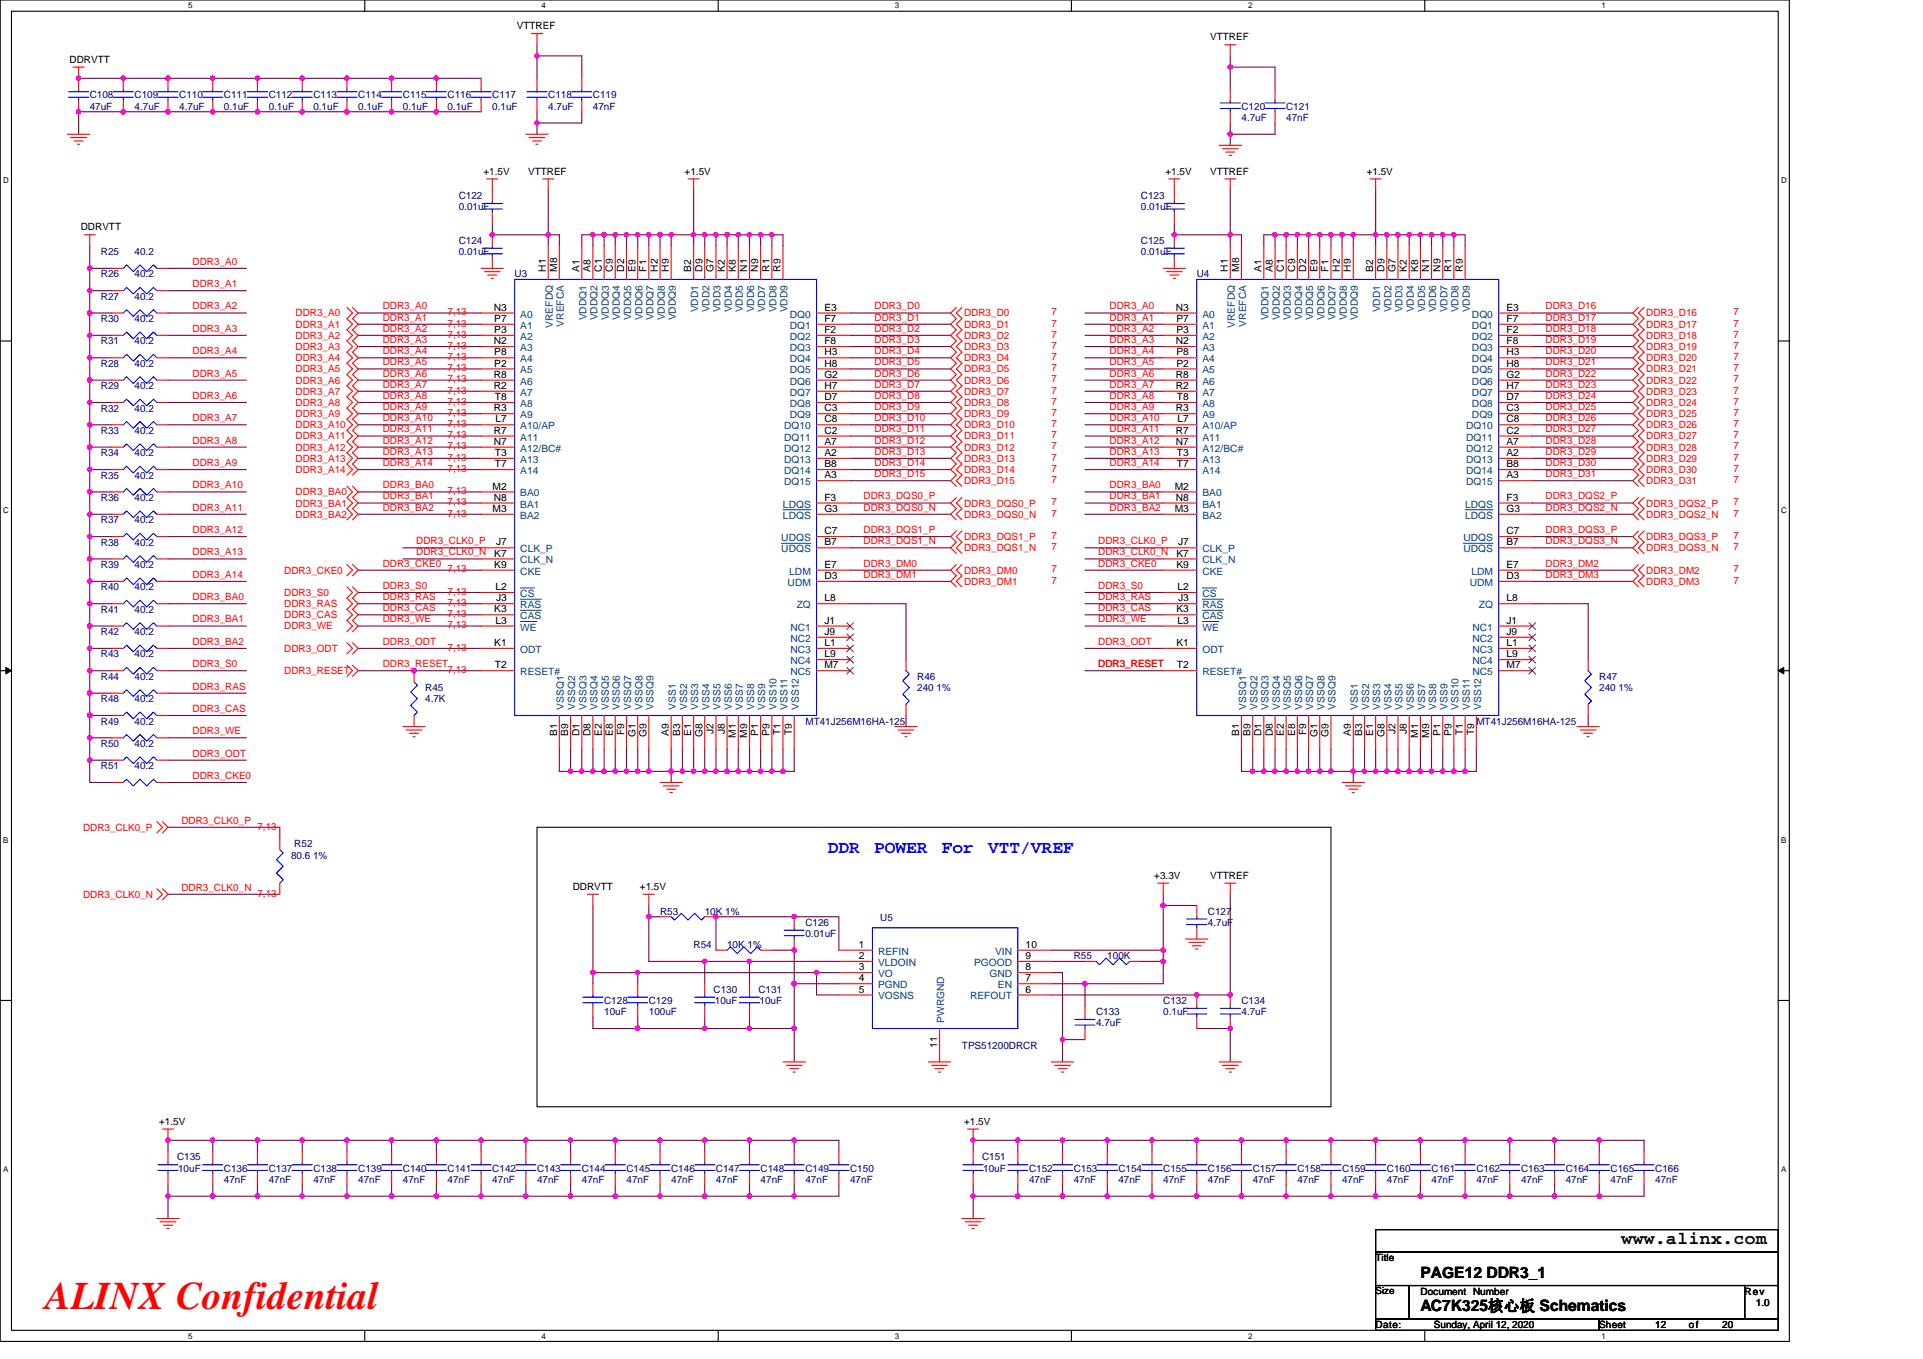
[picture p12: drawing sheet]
<svg xmlns="http://www.w3.org/2000/svg" width="297mm" height="210mm" viewBox="0 0 297 210" stroke-linecap="round" stroke-linejoin="round" font-family="sans-serif">
<defs><g id="words">
<text font-size="6" fill="#f00" x="7" y="202.3">ALINX Confidential</text>
<g font-size="2.8" fill="#00f">
<text x="127.9" y="131.8">DDR</text>
<text x="135" y="131.8">POWER</text>
<text x="145.5" y="131.8">For</text>
<text x="152.6" y="131.8">VTT/VREF</text>
</g>
<text font-size="2.8" x="250.5" y="192.3">www.alinx.com</text>
<g font-size="2.4">
<text x="219.4" y="197.4">PAGE12 DDR3_1</text>
<text x="219.4" y="202.6">AC7K325核心板 Schematics</text>
</g>
<g font-size="1.5">
<text x="79.8" y="4.5">VTTREF</text>
<text x="10.7" y="9.7">DDRVTT</text>
<text x="186.9" y="6.2">VTTREF</text>
<text x="74.7" y="27">+1.5V</text>
<text x="81.6" y="27">VTTREF</text>
<text x="105.7" y="27">+1.5V</text>
<text x="180" y="27">+1.5V</text>
<text x="186.9" y="27">VTTREF</text>
<text x="211.1" y="27">+1.5V</text>
<text x="12.5" y="35.6">DDRVTT</text>
<text x="84.3" y="42" transform="rotate(-90 84.3 42)">H1</text>
<text x="86" y="42" transform="rotate(-90 86 42)">M8</text>
<text x="89.5" y="42" transform="rotate(-90 89.5 42)">A1</text>
<text x="91.2" y="42" transform="rotate(-90 91.2 42)">A8</text>
<text x="93" y="42" transform="rotate(-90 93 42)">C1</text>
<text x="94.7" y="42" transform="rotate(-90 94.7 42)">C9</text>
<text x="96.4" y="42" transform="rotate(-90 96.4 42)">D2</text>
<text x="98.1" y="42" transform="rotate(-90 98.1 42)">E9</text>
<text x="99.9" y="42" transform="rotate(-90 99.9 42)">F1</text>
<text x="101.6" y="42" transform="rotate(-90 101.6 42)">H2</text>
<text x="103.3" y="42" transform="rotate(-90 103.3 42)">H9</text>
<text x="106.8" y="42" transform="rotate(-90 106.8 42)">B2</text>
<text x="108.5" y="42" transform="rotate(-90 108.5 42)">D9</text>
<text x="110.2" y="42" transform="rotate(-90 110.2 42)">G7</text>
<text x="111.9" y="42" transform="rotate(-90 111.9 42)">K2</text>
<text x="113.7" y="42" transform="rotate(-90 113.7 42)">K8</text>
<text x="115.4" y="42" transform="rotate(-90 115.4 42)">N1</text>
<text x="117.1" y="42" transform="rotate(-90 117.1 42)">N9</text>
<text x="118.9" y="42" transform="rotate(-90 118.9 42)">R1</text>
<text x="120.6" y="42" transform="rotate(-90 120.6 42)">R9</text>
<text x="189.7" y="42" transform="rotate(-90 189.7 42)">H1</text>
<text x="191.4" y="42" transform="rotate(-90 191.4 42)">M8</text>
<text x="194.9" y="42" transform="rotate(-90 194.9 42)">A1</text>
<text x="196.6" y="42" transform="rotate(-90 196.6 42)">A8</text>
<text x="198.3" y="42" transform="rotate(-90 198.3 42)">C1</text>
<text x="200" y="42" transform="rotate(-90 200 42)">C9</text>
<text x="201.8" y="42" transform="rotate(-90 201.8 42)">D2</text>
<text x="203.5" y="42" transform="rotate(-90 203.5 42)">E9</text>
<text x="205.2" y="42" transform="rotate(-90 205.2 42)">F1</text>
<text x="206.9" y="42" transform="rotate(-90 206.9 42)">H2</text>
<text x="208.7" y="42" transform="rotate(-90 208.7 42)">H9</text>
<text x="212.1" y="42" transform="rotate(-90 212.1 42)">B2</text>
<text x="213.9" y="42" transform="rotate(-90 213.9 42)">D9</text>
<text x="215.6" y="42" transform="rotate(-90 215.6 42)">G7</text>
<text x="217.3" y="42" transform="rotate(-90 217.3 42)">K2</text>
<text x="219.1" y="42" transform="rotate(-90 219.1 42)">K8</text>
<text x="220.8" y="42" transform="rotate(-90 220.8 42)">N1</text>
<text x="222.5" y="42" transform="rotate(-90 222.5 42)">N9</text>
<text x="224.2" y="42" transform="rotate(-90 224.2 42)">R1</text>
<text x="226" y="42" transform="rotate(-90 226 42)">R9</text>
<text x="76.3" y="48">N3</text>
<text x="76.3" y="53.2">N2</text>
<text x="76.3" y="49.7">P7</text>
<text x="76.3" y="51.5">P3</text>
<text x="127.3" y="48">E3</text>
<text x="127.3" y="49.7">F7</text>
<text x="127.3" y="51.5">F2</text>
<text x="127.3" y="53.2">F8</text>
<text x="181.6" y="48">N3</text>
<text x="181.6" y="53.2">N2</text>
<text x="181.7" y="49.7">P7</text>
<text x="181.7" y="51.5">P3</text>
<text x="232.7" y="48">E3</text>
<text x="232.7" y="49.7">F7</text>
<text x="232.7" y="51.5">F2</text>
<text x="232.7" y="53.2">F8</text>
<text x="76.3" y="58.4">R8</text>
<text x="76.3" y="54.9">P8</text>
<text x="76.3" y="56.6">P2</text>
<text x="127.3" y="54.9">H3</text>
<text x="127.3" y="56.6">H8</text>
<text x="127.3" y="58.4">G2</text>
<text x="181.6" y="58.4">R8</text>
<text x="181.7" y="54.9">P8</text>
<text x="181.7" y="56.6">P2</text>
<text x="232.7" y="54.9">H3</text>
<text x="232.7" y="56.6">H8</text>
<text x="232.7" y="58.4">G2</text>
<text x="76.3" y="60.1">R2</text>
<text x="76.3" y="63.6">R3</text>
<text x="76.4" y="61.8">T8</text>
<text x="76.5" y="65.3">L7</text>
<text x="127.3" y="65.3">C8</text>
<text x="127.3" y="60.1">H7</text>
<text x="127.3" y="61.8">D7</text>
<text x="127.3" y="63.6">C3</text>
<text x="181.6" y="60.1">R2</text>
<text x="181.6" y="63.6">R3</text>
<text x="181.8" y="61.8">T8</text>
<text x="181.9" y="65.3">L7</text>
<text x="232.7" y="65.3">C8</text>
<text x="232.7" y="60.1">H7</text>
<text x="232.7" y="61.8">D7</text>
<text x="232.7" y="63.6">C3</text>
<text x="76.3" y="67">R7</text>
<text x="76.3" y="68.7">N7</text>
<text x="76.4" y="70.5">T3</text>
<text x="127.3" y="67">C2</text>
<text x="127.3" y="68.7">A7</text>
<text x="127.3" y="70.5">A2</text>
<text x="181.6" y="67">R7</text>
<text x="181.6" y="68.7">N7</text>
<text x="181.8" y="70.5">T3</text>
<text x="232.7" y="67">C2</text>
<text x="232.7" y="68.7">A7</text>
<text x="232.7" y="70.5">A2</text>
<text x="76.1" y="75.6">M2</text>
<text x="76.3" y="77.4">N8</text>
<text x="76.4" y="72.2">T7</text>
<text x="127.3" y="77.4">F3</text>
<text x="127.3" y="72.2">B8</text>
<text x="127.3" y="73.9">A3</text>
<text x="181.5" y="75.6">M2</text>
<text x="181.6" y="77.4">N8</text>
<text x="181.8" y="72.2">T7</text>
<text x="232.7" y="77.4">F3</text>
<text x="232.7" y="72.2">B8</text>
<text x="232.7" y="73.9">A3</text>
<text x="76.1" y="79.1">M3</text>
<text x="127.3" y="79.1">G3</text>
<text x="127.3" y="82.6">C7</text>
<text x="181.5" y="79.1">M3</text>
<text x="232.7" y="79.1">G3</text>
<text x="232.7" y="82.6">C7</text>
<text x="76.3" y="86">K7</text>
<text x="76.3" y="87.7">K9</text>
<text x="76.6" y="84.3">J7</text>
<text x="127.3" y="84.3">B7</text>
<text x="127.3" y="89.5">D3</text>
<text x="127.3" y="87.7">E7</text>
<text x="181.7" y="86">K7</text>
<text x="181.7" y="87.7">K9</text>
<text x="182" y="84.3">J7</text>
<text x="232.7" y="84.3">B7</text>
<text x="232.7" y="89.5">D3</text>
<text x="232.7" y="87.7">E7</text>
<text x="76.3" y="94.6">K3</text>
<text x="76.5" y="91.2">L2</text>
<text x="76.6" y="92.9">J3</text>
<text x="127.3" y="92.9">L8</text>
<text x="181.7" y="94.6">K3</text>
<text x="181.9" y="91.2">L2</text>
<text x="182" y="92.9">J3</text>
<text x="232.7" y="92.9">L8</text>
<text x="76.3" y="99.8">K1</text>
<text x="76.5" y="96.4">L3</text>
<text x="127.3" y="98.1">J9</text>
<text x="127.3" y="99.8">L1</text>
<text x="127.3" y="101.6">L9</text>
<text x="127.3" y="96.4">J1</text>
<text x="181.7" y="99.8">K1</text>
<text x="181.9" y="96.4">L3</text>
<text x="232.7" y="98.1">J9</text>
<text x="232.7" y="99.8">L1</text>
<text x="232.7" y="101.6">L9</text>
<text x="232.7" y="96.4">J1</text>
<text x="76.4" y="103.3">T2</text>
<text x="127.3" y="103.3">M7</text>
<text x="181.8" y="103.3">T2</text>
<text x="232.7" y="103.3">M7</text>
<text x="86" y="113.7" transform="rotate(-90 86 113.7)">B1</text>
<text x="87.8" y="113.7" transform="rotate(-90 87.8 113.7)">B9</text>
<text x="89.5" y="113.8" transform="rotate(-90 89.5 113.8)">D1</text>
<text x="91.2" y="113.8" transform="rotate(-90 91.2 113.8)">D8</text>
<text x="93" y="113.7" transform="rotate(-90 93 113.7)">E2</text>
<text x="94.7" y="113.7" transform="rotate(-90 94.7 113.7)">E8</text>
<text x="96.4" y="113.6" transform="rotate(-90 96.4 113.6)">F9</text>
<text x="98.1" y="113.9" transform="rotate(-90 98.1 113.9)">G1</text>
<text x="99.9" y="113.9" transform="rotate(-90 99.9 113.9)">G9</text>
<text x="103.3" y="113.7" transform="rotate(-90 103.3 113.7)">A9</text>
<text x="105" y="113.7" transform="rotate(-90 105 113.7)">B3</text>
<text x="106.8" y="113.7" transform="rotate(-90 106.8 113.7)">E1</text>
<text x="108.5" y="113.9" transform="rotate(-90 108.5 113.9)">G8</text>
<text x="110.2" y="113.4" transform="rotate(-90 110.2 113.4)">J2</text>
<text x="111.9" y="113.4" transform="rotate(-90 111.9 113.4)">J8</text>
<text x="113.7" y="114" transform="rotate(-90 113.7 114)">M1</text>
<text x="115.4" y="114" transform="rotate(-90 115.4 114)">M9</text>
<text x="117.1" y="113.7" transform="rotate(-90 117.1 113.7)">P1</text>
<text x="118.9" y="113.7" transform="rotate(-90 118.9 113.7)">P9</text>
<text x="120.6" y="113.6" transform="rotate(-90 120.6 113.6)">T1</text>
<text x="122.3" y="113.6" transform="rotate(-90 122.3 113.6)">T9</text>
<text x="191.4" y="113.7" transform="rotate(-90 191.4 113.7)">B1</text>
<text x="193.1" y="113.7" transform="rotate(-90 193.1 113.7)">B9</text>
<text x="194.9" y="113.8" transform="rotate(-90 194.9 113.8)">D1</text>
<text x="196.6" y="113.8" transform="rotate(-90 196.6 113.8)">D8</text>
<text x="198.3" y="113.7" transform="rotate(-90 198.3 113.7)">E2</text>
<text x="200" y="113.7" transform="rotate(-90 200 113.7)">E8</text>
<text x="201.8" y="113.6" transform="rotate(-90 201.8 113.6)">F9</text>
<text x="203.5" y="113.9" transform="rotate(-90 203.5 113.9)">G1</text>
<text x="205.2" y="113.9" transform="rotate(-90 205.2 113.9)">G9</text>
<text x="208.7" y="113.7" transform="rotate(-90 208.7 113.7)">A9</text>
<text x="210.4" y="113.7" transform="rotate(-90 210.4 113.7)">B3</text>
<text x="212.1" y="113.7" transform="rotate(-90 212.1 113.7)">E1</text>
<text x="213.9" y="113.9" transform="rotate(-90 213.9 113.9)">G8</text>
<text x="215.6" y="113.4" transform="rotate(-90 215.6 113.4)">J2</text>
<text x="217.3" y="113.4" transform="rotate(-90 217.3 113.4)">J8</text>
<text x="219.1" y="114" transform="rotate(-90 219.1 114)">M1</text>
<text x="220.8" y="114" transform="rotate(-90 220.8 114)">M9</text>
<text x="222.5" y="113.7" transform="rotate(-90 222.5 113.7)">P1</text>
<text x="224.2" y="113.7" transform="rotate(-90 224.2 113.7)">P9</text>
<text x="226" y="113.6" transform="rotate(-90 226 113.6)">T1</text>
<text x="227.7" y="113.6" transform="rotate(-90 227.7 113.6)">T9</text>
<text x="88.5" y="137.5">DDRVTT</text>
<text x="98.8" y="137.5">+1.5V</text>
<text x="178.3" y="135.8">+3.3V</text>
<text x="186.9" y="135.8">VTTREF</text>
<text x="132.7" y="146.5">1</text>
<text x="132.7" y="148.2">2</text>
<text x="132.7" y="149.9">3</text>
<text x="158.4" y="149.9">8</text>
<text x="158.4" y="148.2">9</text>
<text x="158.4" y="146.5">10</text>
<text x="132.7" y="151.6">4</text>
<text x="132.7" y="153.4">5</text>
<text x="158.4" y="151.6">7</text>
<text x="158.4" y="153.4">6</text>
<text x="144.8" y="161.9" transform="rotate(-90 144.8 161.9)">11</text>
<text x="24.6" y="173.8">+1.5V</text>
<text x="148.9" y="173.8">+1.5V</text>
<text x="212.5" y="194.9">Title</text>
<text x="212.5" y="200">Size</text>
<text x="219.4" y="200">Document Number</text>
<text x="269.5" y="200">Rev</text>
<text x="271.2" y="201.8">1.0</text>
<text x="212.5" y="205.2">Date:</text>
<text x="221.5" y="205.2">Sunday, April 12, 2020</text>
<text x="247" y="205.2">Sheet</text>
<text x="255.7" y="205.2">12</text>
<text x="260.9" y="205.2">of</text>
<text x="266" y="205.2">20</text>
</g>
<g font-size="1.5" fill="#000080">
<text x="13.9" y="15.2">C108</text>
<text x="13.9" y="17">47uF</text>
<text x="20.8" y="15.2">C109</text>
<text x="20.8" y="17">4.7uF</text>
<text x="27.7" y="15.2">C110</text>
<text x="27.7" y="17">4.7uF</text>
<text x="34.6" y="15.2">C111</text>
<text x="34.6" y="17">0.1uF</text>
<text x="41.5" y="15.2">C112</text>
<text x="41.5" y="17">0.1uF</text>
<text x="48.4" y="15.2">C113</text>
<text x="48.4" y="17">0.1uF</text>
<text x="55.3" y="15.2">C114</text>
<text x="55.3" y="17">0.1uF</text>
<text x="62.2" y="15.2">C115</text>
<text x="62.2" y="17">0.1uF</text>
<text x="69.1" y="15.2">C116</text>
<text x="69.1" y="17">0.1uF</text>
<text x="76" y="15.2">C117</text>
<text x="76" y="17">0.1uF</text>
<text x="84.7" y="15.2">C118</text>
<text x="84.7" y="17">4.7uF</text>
<text x="91.6" y="15.2">C119</text>
<text x="91.6" y="17">47nF</text>
<text x="191.8" y="17">C120</text>
<text x="198.7" y="17">C121</text>
<text x="191.8" y="18.7">4.7uF</text>
<text x="198.7" y="18.7">47nF</text>
<text x="70.9" y="30.8">C122</text>
<text x="70.9" y="32.5">0.01uF</text>
<text x="176.2" y="30.8">C123</text>
<text x="176.2" y="32.5">0.01uF</text>
<text x="15.6" y="39.4">R25</text>
<text x="20.8" y="39.4">40.2</text>
<text x="70.9" y="37.7">C124</text>
<text x="70.9" y="39.4">0.01uF</text>
<text x="176.2" y="37.7">C125</text>
<text x="176.2" y="39.4">0.01uF</text>
<text x="15.6" y="46.3">R27</text>
<text x="15.6" y="42.9">R26</text>
<text x="20.8" y="46.3">40.2</text>
<text x="20.8" y="42.9">40.2</text>
<text x="79.5" y="42.9">U3</text>
<text x="184.9" y="42.9">U4</text>
<text x="15.6" y="49.8">R30</text>
<text x="15.6" y="53.2">R31</text>
<text x="20.8" y="49.8">40.2</text>
<text x="20.8" y="53.2">40.2</text>
<text x="15.6" y="56.7">R28</text>
<text x="20.8" y="56.7">40.2</text>
<text x="15.6" y="63.6">R32</text>
<text x="15.6" y="60.1">R29</text>
<text x="20.8" y="63.6">40.2</text>
<text x="20.8" y="60.1">40.2</text>
<text x="15.6" y="67">R33</text>
<text x="15.6" y="70.5">R34</text>
<text x="20.8" y="67">40.2</text>
<text x="20.8" y="70.5">40.2</text>
<text x="15.6" y="77.4">R36</text>
<text x="15.6" y="74">R35</text>
<text x="20.8" y="77.4">40.2</text>
<text x="20.8" y="74">40.2</text>
<text x="15.6" y="80.9">R37</text>
<text x="20.8" y="80.9">40.2</text>
<text x="15.6" y="84.3">R38</text>
<text x="15.6" y="87.8">R39</text>
<text x="20.8" y="84.3">40.2</text>
<text x="20.8" y="87.8">40.2</text>
<text x="15.6" y="94.7">R41</text>
<text x="15.6" y="91.2">R40</text>
<text x="20.8" y="94.7">40.2</text>
<text x="20.8" y="91.2">40.2</text>
<text x="15.6" y="98.1">R42</text>
<text x="15.6" y="101.6">R43</text>
<text x="20.8" y="98.1">40.2</text>
<text x="20.8" y="101.6">40.2</text>
<text x="15.6" y="105">R44</text>
<text x="20.8" y="105">40.2</text>
<text x="65.7" y="106.8">R45</text>
<text x="141.7" y="105">R46</text>
<text x="141.7" y="106.8">240 1%</text>
<text x="247" y="105">R47</text>
<text x="247" y="106.8">240 1%</text>
<text x="15.6" y="112">R49</text>
<text x="15.6" y="108.5">R48</text>
<text x="20.8" y="112">40.2</text>
<text x="20.8" y="108.5">40.2</text>
<text x="65.7" y="108.5">4.7K</text>
<text x="124.4" y="112">MT41J256M16HA-125</text>
<text x="228" y="112">MT41J256M16HA-125</text>
<text x="15.6" y="118.9">R51</text>
<text x="15.6" y="115.4">R50</text>
<text x="20.8" y="118.9">40.2</text>
<text x="20.8" y="115.4">40.2</text>
<text x="45.5" y="130.9">R52</text>
<text x="45" y="132.7">80.6 1%</text>
<text x="102" y="141.3">R53</text>
<text x="108.9" y="141.3">10K 1%</text>
<text x="124.4" y="143">C126</text>
<text x="136" y="142.3">U5</text>
<text x="186.6" y="141.3">C127</text>
<text x="186.6" y="143">4.7uF</text>
<text x="107.1" y="146.5">R54</text>
<text x="112.3" y="146.5">10K 1%</text>
<text x="124.4" y="144.8">0.01uF</text>
<text x="165.9" y="148.2">R55</text>
<text x="171" y="148.2">100K</text>
<text x="93.3" y="155.1">C128</text>
<text x="100.2" y="155.1">C129</text>
<text x="110.2" y="153.4">C130</text>
<text x="110.4" y="155.1">10uF</text>
<text x="117.2" y="153.4">C131</text>
<text x="117.3" y="155.1">10uF</text>
<text x="179.7" y="155.1">C132</text>
<text x="191.8" y="155.1">C134</text>
<text x="93.3" y="156.8">10uF</text>
<text x="100.2" y="156.8">100uF</text>
<text x="169.3" y="156.8">C133</text>
<text x="169.3" y="158.6">4.7uF</text>
<text x="179.7" y="156.8">0.1uF</text>
<text x="191.8" y="156.8">4.7uF</text>
<text x="148.6" y="162">TPS51200DRCR</text>
<text x="27.3" y="179.3">C135</text>
<text x="151.7" y="179.3">C151</text>
<text x="27.5" y="181">10uF</text>
<text x="34.6" y="181">C136</text>
<text x="34.6" y="182.8">47nF</text>
<text x="41.5" y="181">C137</text>
<text x="41.5" y="182.8">47nF</text>
<text x="48.4" y="181">C138</text>
<text x="48.4" y="182.8">47nF</text>
<text x="55.3" y="181">C139</text>
<text x="55.3" y="182.8">47nF</text>
<text x="62.2" y="181">C140</text>
<text x="62.2" y="182.8">47nF</text>
<text x="69.1" y="181">C141</text>
<text x="69.1" y="182.8">47nF</text>
<text x="76" y="181">C142</text>
<text x="76" y="182.8">47nF</text>
<text x="82.9" y="181">C143</text>
<text x="82.9" y="182.8">47nF</text>
<text x="89.9" y="181">C144</text>
<text x="89.9" y="182.8">47nF</text>
<text x="96.8" y="181">C145</text>
<text x="96.8" y="182.8">47nF</text>
<text x="103.7" y="181">C146</text>
<text x="103.7" y="182.8">47nF</text>
<text x="110.6" y="181">C147</text>
<text x="110.6" y="182.8">47nF</text>
<text x="117.5" y="181">C148</text>
<text x="117.5" y="182.8">47nF</text>
<text x="124.4" y="181">C149</text>
<text x="124.4" y="182.8">47nF</text>
<text x="131.3" y="181">C150</text>
<text x="131.3" y="182.8">47nF</text>
<text x="151.9" y="181">10uF</text>
<text x="159" y="181">C152</text>
<text x="159" y="182.8">47nF</text>
<text x="165.9" y="181">C153</text>
<text x="165.9" y="182.8">47nF</text>
<text x="172.8" y="181">C154</text>
<text x="172.8" y="182.8">47nF</text>
<text x="179.7" y="181">C155</text>
<text x="179.7" y="182.8">47nF</text>
<text x="186.6" y="181">C156</text>
<text x="186.6" y="182.8">47nF</text>
<text x="193.5" y="181">C157</text>
<text x="193.5" y="182.8">47nF</text>
<text x="200.4" y="181">C158</text>
<text x="200.4" y="182.8">47nF</text>
<text x="207.3" y="181">C159</text>
<text x="207.3" y="182.8">47nF</text>
<text x="214.2" y="181">C160</text>
<text x="214.2" y="182.8">47nF</text>
<text x="221.1" y="181">C161</text>
<text x="221.1" y="182.8">47nF</text>
<text x="228" y="181">C162</text>
<text x="228" y="182.8">47nF</text>
<text x="234.9" y="181">C163</text>
<text x="234.9" y="182.8">47nF</text>
<text x="241.8" y="181">C164</text>
<text x="241.8" y="182.8">47nF</text>
<text x="248.8" y="181">C165</text>
<text x="248.8" y="182.8">47nF</text>
<text x="255.7" y="181">C166</text>
<text x="255.7" y="182.8">47nF</text>
</g>
<g font-size="1.5" fill="#f00">
<text x="29.8" y="40.9">DDR3_A0</text>
<text x="29.8" y="44.4">DDR3_A1</text>
<text x="29.8" y="47.8">DDR3_A2</text>
<text x="59.1" y="47.8">DDR3_A0</text>
<text x="135.1" y="47.8">DDR3_D0</text>
<text x="171.4" y="47.8">DDR3_A0</text>
<text x="238.7" y="47.8">DDR3_D16</text>
<text x="29.8" y="51.3">DDR3_A3</text>
<text x="45.7" y="48.9">DDR3_A0</text>
<text x="45.7" y="50.6">DDR3_A1</text>
<text x="45.7" y="52.4">DDR3_A2</text>
<text x="59.1" y="49.6">DDR3_A1</text>
<text x="59.1" y="51.3">DDR3_A2</text>
<text x="59.1" y="53">DDR3_A3</text>
<text x="69.1" y="48.7">7,13</text>
<text x="69.1" y="50.5">7,13</text>
<text x="69.1" y="52.2">7,13</text>
<text x="69.1" y="53.9">7,13</text>
<text x="135.1" y="53">DDR3_D3</text>
<text x="135.1" y="51.3">DDR3_D2</text>
<text x="135.1" y="49.6">DDR3_D1</text>
<text x="148.9" y="48.9">DDR3_D0</text>
<text x="148.9" y="52.4">DDR3_D2</text>
<text x="148.9" y="50.6">DDR3_D1</text>
<text x="162.4" y="48.7">7</text>
<text x="162.4" y="53.9">7</text>
<text x="162.4" y="52.2">7</text>
<text x="162.4" y="50.5">7</text>
<text x="171.4" y="49.6">DDR3_A1</text>
<text x="171.4" y="53">DDR3_A3</text>
<text x="171.4" y="51.3">DDR3_A2</text>
<text x="238.7" y="49.6">DDR3_D17</text>
<text x="238.7" y="53">DDR3_D19</text>
<text x="238.7" y="51.3">DDR3_D18</text>
<text x="254.3" y="50.6">DDR3_D17</text>
<text x="254.3" y="48.9">DDR3_D16</text>
<text x="254.3" y="52.4">DDR3_D18</text>
<text x="267.8" y="50.5">7</text>
<text x="267.8" y="53.9">7</text>
<text x="267.8" y="48.7">7</text>
<text x="267.8" y="52.2">7</text>
<text x="29.8" y="58.2">DDR3_A5</text>
<text x="29.8" y="54.7">DDR3_A4</text>
<text x="45.7" y="54.1">DDR3_A3</text>
<text x="45.7" y="55.8">DDR3_A4</text>
<text x="45.7" y="59.3">DDR3_A6</text>
<text x="45.7" y="57.5">DDR3_A5</text>
<text x="59.1" y="59.9">DDR3_A7</text>
<text x="59.1" y="58.2">DDR3_A6</text>
<text x="59.1" y="56.5">DDR3_A5</text>
<text x="59.1" y="54.7">DDR3_A4</text>
<text x="69.1" y="55.6">7,13</text>
<text x="69.1" y="59.1">7,13</text>
<text x="69.1" y="57.4">7,13</text>
<text x="135.1" y="59.9">DDR3_D7</text>
<text x="135.1" y="56.5">DDR3_D5</text>
<text x="135.1" y="54.7">DDR3_D4</text>
<text x="135.1" y="58.2">DDR3_D6</text>
<text x="148.9" y="54.1">DDR3_D3</text>
<text x="148.9" y="55.8">DDR3_D4</text>
<text x="148.9" y="57.5">DDR3_D5</text>
<text x="148.9" y="59.3">DDR3_D6</text>
<text x="162.4" y="55.6">7</text>
<text x="162.4" y="57.4">7</text>
<text x="162.4" y="59.1">7</text>
<text x="171.4" y="58.2">DDR3_A6</text>
<text x="171.4" y="56.5">DDR3_A5</text>
<text x="171.4" y="54.7">DDR3_A4</text>
<text x="171.4" y="59.9">DDR3_A7</text>
<text x="238.7" y="59.9">DDR3_D23</text>
<text x="238.7" y="56.5">DDR3_D21</text>
<text x="238.7" y="54.7">DDR3_D20</text>
<text x="238.7" y="58.2">DDR3_D22</text>
<text x="254.3" y="54.1">DDR3_D19</text>
<text x="254.3" y="55.8">DDR3_D20</text>
<text x="254.3" y="57.5">DDR3_D21</text>
<text x="254.3" y="59.3">DDR3_D22</text>
<text x="267.8" y="55.6">7</text>
<text x="267.8" y="57.4">7</text>
<text x="267.8" y="59.1">7</text>
<text x="29.8" y="65.1">DDR3_A7</text>
<text x="29.8" y="61.6">DDR3_A6</text>
<text x="45.7" y="61">DDR3_A7</text>
<text x="45.7" y="62.7">DDR3_A8</text>
<text x="45.7" y="64.5">DDR3_A9</text>
<text x="59.1" y="61.6">DDR3_A8</text>
<text x="59.1" y="65.1">DDR3_A10</text>
<text x="59.1" y="63.4">DDR3_A9</text>
<text x="69.1" y="60.8">7,13</text>
<text x="69.1" y="62.5">7,13</text>
<text x="69.1" y="66">7,13</text>
<text x="69.1" y="64.3">7,13</text>
<text x="135.1" y="65.1">DDR3_D10</text>
<text x="135.1" y="63.4">DDR3_D9</text>
<text x="135.1" y="61.6">DDR3_D8</text>
<text x="148.9" y="62.7">DDR3_D8</text>
<text x="148.9" y="61">DDR3_D7</text>
<text x="148.9" y="64.5">DDR3_D9</text>
<text x="162.4" y="62.5">7</text>
<text x="162.4" y="60.8">7</text>
<text x="162.4" y="64.3">7</text>
<text x="162.4" y="66">7</text>
<text x="171.4" y="61.6">DDR3_A8</text>
<text x="171.4" y="65.1">DDR3_A10</text>
<text x="171.4" y="63.4">DDR3_A9</text>
<text x="238.7" y="63.4">DDR3_D25</text>
<text x="238.7" y="61.6">DDR3_D24</text>
<text x="238.7" y="65.1">DDR3_D26</text>
<text x="254.3" y="64.5">DDR3_D25</text>
<text x="254.3" y="61">DDR3_D23</text>
<text x="254.3" y="62.7">DDR3_D24</text>
<text x="267.8" y="64.3">7</text>
<text x="267.8" y="60.8">7</text>
<text x="267.8" y="62.5">7</text>
<text x="267.8" y="66">7</text>
<text x="29.8" y="68.5">DDR3_A8</text>
<text x="45.7" y="66.2">DDR3_A10</text>
<text x="45.7" y="67.9">DDR3_A11</text>
<text x="45.7" y="71.4">DDR3_A13</text>
<text x="45.7" y="69.6">DDR3_A12</text>
<text x="59.1" y="66.8">DDR3_A11</text>
<text x="59.1" y="70.3">DDR3_A13</text>
<text x="59.1" y="68.5">DDR3_A12</text>
<text x="69.1" y="67.7">7,13</text>
<text x="69.1" y="71.2">7,13</text>
<text x="69.1" y="69.4">7,13</text>
<text x="135.1" y="66.8">DDR3_D11</text>
<text x="135.1" y="70.3">DDR3_D13</text>
<text x="135.1" y="68.5">DDR3_D12</text>
<text x="148.9" y="71.4">DDR3_D13</text>
<text x="148.9" y="69.6">DDR3_D12</text>
<text x="148.9" y="66.2">DDR3_D10</text>
<text x="148.9" y="67.9">DDR3_D11</text>
<text x="162.4" y="71.2">7</text>
<text x="162.4" y="69.4">7</text>
<text x="162.4" y="67.7">7</text>
<text x="171.4" y="70.3">DDR3_A13</text>
<text x="171.4" y="68.5">DDR3_A12</text>
<text x="171.4" y="66.8">DDR3_A11</text>
<text x="238.7" y="70.3">DDR3_D29</text>
<text x="238.7" y="68.5">DDR3_D28</text>
<text x="238.7" y="66.8">DDR3_D27</text>
<text x="254.3" y="67.9">DDR3_D27</text>
<text x="254.3" y="71.4">DDR3_D29</text>
<text x="254.3" y="69.6">DDR3_D28</text>
<text x="254.3" y="66.2">DDR3_D26</text>
<text x="267.8" y="67.7">7</text>
<text x="267.8" y="71.2">7</text>
<text x="267.8" y="69.4">7</text>
<text x="29.8" y="75.5">DDR3_A10</text>
<text x="29.8" y="72">DDR3_A9</text>
<text x="45.7" y="76.5">DDR3_BA0</text>
<text x="45.7" y="73.1">DDR3_A14</text>
<text x="59.1" y="75.5">DDR3_BA0</text>
<text x="59.1" y="77.2">DDR3_BA1</text>
<text x="59.1" y="72">DDR3_A14</text>
<text x="69.1" y="76.4">7,13</text>
<text x="69.1" y="72.9">7,13</text>
<text x="133.4" y="77.2">DDR3_DQS0_P</text>
<text x="135.1" y="72">DDR3_D14</text>
<text x="135.1" y="73.7">DDR3_D15</text>
<text x="148.9" y="73.1">DDR3_D14</text>
<text x="148.9" y="74.8">DDR3_D15</text>
<text x="162.4" y="72.9">7</text>
<text x="162.4" y="74.6">7</text>
<text x="171.4" y="77.2">DDR3_BA1</text>
<text x="171.4" y="75.5">DDR3_BA0</text>
<text x="171.4" y="72">DDR3_A14</text>
<text x="238.7" y="72">DDR3_D30</text>
<text x="238.7" y="77.2">DDR3_DQS2_P</text>
<text x="238.7" y="73.7">DDR3_D31</text>
<text x="254.3" y="74.8">DDR3_D31</text>
<text x="254.3" y="73.1">DDR3_D30</text>
<text x="267.8" y="74.6">7</text>
<text x="267.8" y="72.9">7</text>
<text x="29.8" y="78.9">DDR3_A11</text>
<text x="29.8" y="82.4">DDR3_A12</text>
<text x="45.7" y="80">DDR3_BA2</text>
<text x="45.7" y="78.3">DDR3_BA1</text>
<text x="59.1" y="78.9">DDR3_BA2</text>
<text x="69.1" y="79.8">7,13</text>
<text x="69.1" y="78.1">7,13</text>
<text x="133.4" y="78.9">DDR3_DQS0_N</text>
<text x="133.4" y="82.4">DDR3_DQS1_P</text>
<text x="148.9" y="78.3">DDR3_DQS0_P</text>
<text x="148.9" y="80">DDR3_DQS0_N</text>
<text x="148.9" y="83.4">DDR3_DQS1_P</text>
<text x="162.4" y="78.1">7</text>
<text x="162.4" y="79.8">7</text>
<text x="162.4" y="83.3">7</text>
<text x="171.4" y="78.9">DDR3_BA2</text>
<text x="238.7" y="82.4">DDR3_DQS3_P</text>
<text x="238.7" y="78.9">DDR3_DQS2_N</text>
<text x="254.3" y="78.3">DDR3_DQS2_P</text>
<text x="254.3" y="80">DDR3_DQS2_N</text>
<text x="254.3" y="83.4">DDR3_DQS3_P</text>
<text x="267.8" y="78.1">7</text>
<text x="267.8" y="79.8">7</text>
<text x="267.8" y="83.3">7</text>
<text x="29.8" y="85.8">DDR3_A13</text>
<text x="29.8" y="89.3">DDR3_A14</text>
<text x="43.9" y="88.6">DDR3_CKE0</text>
<text x="59.1" y="87.5">DDR3_CKE0</text>
<text x="64.3" y="85.8">DDR3_CLK0_N</text>
<text x="64.3" y="84.1">DDR3_CLK0_P</text>
<text x="69.1" y="88.5">7,13</text>
<text x="133.4" y="84.1">DDR3_DQS1_N</text>
<text x="133.4" y="89.3">DDR3_DM1</text>
<text x="133.4" y="87.5">DDR3_DM0</text>
<text x="148.9" y="85.2">DDR3_DQS1_N</text>
<text x="148.9" y="88.6">DDR3_DM0</text>
<text x="162.4" y="85">7</text>
<text x="162.4" y="88.5">7</text>
<text x="169.6" y="87.5">DDR3_CKE0</text>
<text x="169.6" y="85.8">DDR3_CLK0_N</text>
<text x="169.6" y="84.1">DDR3_CLK0_P</text>
<text x="238.7" y="87.5">DDR3_DM2</text>
<text x="238.7" y="84.1">DDR3_DQS3_N</text>
<text x="238.7" y="89.3">DDR3_DM3</text>
<text x="254.3" y="85.2">DDR3_DQS3_N</text>
<text x="254.3" y="88.6">DDR3_DM2</text>
<text x="267.8" y="85">7</text>
<text x="267.8" y="88.5">7</text>
<text x="29.8" y="92.7">DDR3_BA0</text>
<text x="43.9" y="92.1">DDR3_S0</text>
<text x="43.9" y="95.5">DDR3_CAS</text>
<text x="43.9" y="93.8">DDR3_RAS</text>
<text x="59.1" y="91">DDR3_S0</text>
<text x="59.1" y="94.4">DDR3_CAS</text>
<text x="59.1" y="92.7">DDR3_RAS</text>
<text x="69.1" y="91.9">7,13</text>
<text x="69.1" y="95.4">7,13</text>
<text x="69.1" y="93.6">7,13</text>
<text x="148.9" y="90.4">DDR3_DM1</text>
<text x="162.4" y="90.2">7</text>
<text x="169.6" y="92.7">DDR3_RAS</text>
<text x="169.6" y="91">DDR3_S0</text>
<text x="169.6" y="94.4">DDR3_CAS</text>
<text x="254.3" y="90.4">DDR3_DM3</text>
<text x="267.8" y="90.2">7</text>
<text x="29.8" y="99.6">DDR3_BA2</text>
<text x="29.8" y="96.2">DDR3_BA1</text>
<text x="43.9" y="97.3">DDR3_WE</text>
<text x="43.9" y="100.7">DDR3_ODT</text>
<text x="59.1" y="96.2">DDR3_WE</text>
<text x="59.1" y="99.6">DDR3_ODT</text>
<text x="69.1" y="97.1">7,13</text>
<text x="69.1" y="100.5">7,13</text>
<text x="169.6" y="99.6">DDR3_ODT</text>
<text x="169.6" y="96.2">DDR3_WE</text>
<text x="29.8" y="103.1">DDR3_S0</text>
<text x="29.8" y="106.6">DDR3_RAS</text>
<text x="43.9" y="104.2">DDR3_RESET</text>
<text x="59.1" y="103.1">DDR3_RESET</text>
<text x="69.1" y="104">7,13</text>
<text x="169.6" y="103.1">DDR3_RESET</text>
<text x="29.8" y="110">DDR3_CAS</text>
<text x="29.8" y="113.5">DDR3_WE</text>
<text x="29.8" y="116.9">DDR3_ODT</text>
<text x="29.8" y="120.4">DDR3_CKE0</text>
<text x="12.8" y="128.4">DDR3_CLK0_P</text>
<text x="28" y="127.3">DDR3_CLK0_P</text>
<text x="39.8" y="128.2">7,13</text>
<text x="28" y="137.6">DDR3_CLK0_N</text>
<text x="12.8" y="138.7">DDR3_CLK0_N</text>
<text x="39.8" y="138.5">7,13</text>
</g>
<g font-size="1.5" fill="#004080">
<text x="80.4" y="49.1">A0</text>
<text x="80.4" y="50.8">A1</text>
<text x="80.4" y="52.5">A2</text>
<text x="85.4" y="50.7" transform="rotate(-90 85.4 50.7)">VREFDQ</text>
<text x="87.1" y="50.5" transform="rotate(-90 87.1 50.5)">VREFCA</text>
<text x="90.6" y="49.5" transform="rotate(-90 90.6 49.5)">VDDQ1</text>
<text x="92.3" y="49.5" transform="rotate(-90 92.3 49.5)">VDDQ2</text>
<text x="94" y="49.5" transform="rotate(-90 94 49.5)">VDDQ3</text>
<text x="95.8" y="49.5" transform="rotate(-90 95.8 49.5)">VDDQ4</text>
<text x="97.5" y="49.5" transform="rotate(-90 97.5 49.5)">VDDQ5</text>
<text x="99.2" y="49.5" transform="rotate(-90 99.2 49.5)">VDDQ6</text>
<text x="100.9" y="49.5" transform="rotate(-90 100.9 49.5)">VDDQ7</text>
<text x="102.7" y="49.5" transform="rotate(-90 102.7 49.5)">VDDQ8</text>
<text x="104.4" y="49.5" transform="rotate(-90 104.4 49.5)">VDDQ9</text>
<text x="107.9" y="48.3" transform="rotate(-90 107.9 48.3)">VDD1</text>
<text x="109.6" y="48.3" transform="rotate(-90 109.6 48.3)">VDD2</text>
<text x="111.3" y="48.3" transform="rotate(-90 111.3 48.3)">VDD3</text>
<text x="113" y="48.3" transform="rotate(-90 113 48.3)">VDD4</text>
<text x="114.8" y="48.3" transform="rotate(-90 114.8 48.3)">VDD5</text>
<text x="116.5" y="48.3" transform="rotate(-90 116.5 48.3)">VDD6</text>
<text x="118.2" y="48.3" transform="rotate(-90 118.2 48.3)">VDD7</text>
<text x="119.9" y="48.3" transform="rotate(-90 119.9 48.3)">VDD8</text>
<text x="121.7" y="48.3" transform="rotate(-90 121.7 48.3)">VDD9</text>
<text x="122" y="49.1">DQ0</text>
<text x="122" y="50.8">DQ1</text>
<text x="122" y="52.5">DQ2</text>
<text x="185.7" y="49.1">A0</text>
<text x="185.7" y="50.8">A1</text>
<text x="185.7" y="52.5">A2</text>
<text x="190.8" y="50.7" transform="rotate(-90 190.8 50.7)">VREFDQ</text>
<text x="192.5" y="50.5" transform="rotate(-90 192.5 50.5)">VREFCA</text>
<text x="195.9" y="49.5" transform="rotate(-90 195.9 49.5)">VDDQ1</text>
<text x="197.7" y="49.5" transform="rotate(-90 197.7 49.5)">VDDQ2</text>
<text x="199.4" y="49.5" transform="rotate(-90 199.4 49.5)">VDDQ3</text>
<text x="201.1" y="49.5" transform="rotate(-90 201.1 49.5)">VDDQ4</text>
<text x="202.9" y="49.5" transform="rotate(-90 202.9 49.5)">VDDQ5</text>
<text x="204.6" y="49.5" transform="rotate(-90 204.6 49.5)">VDDQ6</text>
<text x="206.3" y="49.5" transform="rotate(-90 206.3 49.5)">VDDQ7</text>
<text x="208" y="49.5" transform="rotate(-90 208 49.5)">VDDQ8</text>
<text x="209.8" y="49.5" transform="rotate(-90 209.8 49.5)">VDDQ9</text>
<text x="213.2" y="48.3" transform="rotate(-90 213.2 48.3)">VDD1</text>
<text x="214.9" y="48.3" transform="rotate(-90 214.9 48.3)">VDD2</text>
<text x="216.7" y="48.3" transform="rotate(-90 216.7 48.3)">VDD3</text>
<text x="218.4" y="48.3" transform="rotate(-90 218.4 48.3)">VDD4</text>
<text x="220.1" y="48.3" transform="rotate(-90 220.1 48.3)">VDD5</text>
<text x="221.8" y="48.3" transform="rotate(-90 221.8 48.3)">VDD6</text>
<text x="223.6" y="48.3" transform="rotate(-90 223.6 48.3)">VDD7</text>
<text x="225.3" y="48.3" transform="rotate(-90 225.3 48.3)">VDD8</text>
<text x="227" y="48.3" transform="rotate(-90 227 48.3)">VDD9</text>
<text x="227.4" y="49.1">DQ0</text>
<text x="227.4" y="50.8">DQ1</text>
<text x="227.4" y="52.5">DQ2</text>
<text x="80.4" y="54.3">A3</text>
<text x="80.4" y="56">A4</text>
<text x="80.4" y="57.7">A5</text>
<text x="80.4" y="59.4">A6</text>
<text x="122" y="54.3">DQ3</text>
<text x="122" y="56">DQ4</text>
<text x="122" y="57.7">DQ5</text>
<text x="122" y="59.4">DQ6</text>
<text x="185.7" y="54.3">A3</text>
<text x="185.7" y="56">A4</text>
<text x="185.7" y="57.7">A5</text>
<text x="185.7" y="59.4">A6</text>
<text x="227.4" y="54.3">DQ3</text>
<text x="227.4" y="56">DQ4</text>
<text x="227.4" y="57.7">DQ5</text>
<text x="227.4" y="59.4">DQ6</text>
<text x="80.4" y="61.2">A7</text>
<text x="80.4" y="62.9">A8</text>
<text x="80.4" y="64.6">A9</text>
<text x="122" y="61.2">DQ7</text>
<text x="122" y="62.9">DQ8</text>
<text x="122" y="64.6">DQ9</text>
<text x="185.7" y="61.2">A7</text>
<text x="185.7" y="62.9">A8</text>
<text x="185.7" y="64.6">A9</text>
<text x="227.4" y="61.2">DQ7</text>
<text x="227.4" y="62.9">DQ8</text>
<text x="227.4" y="64.6">DQ9</text>
<text x="80.4" y="66.3">A10/AP</text>
<text x="80.4" y="68.1">A11</text>
<text x="80.4" y="69.8">A12/BC#</text>
<text x="80.4" y="71.5">A13</text>
<text x="121.1" y="66.3">DQ10</text>
<text x="121.1" y="68.1">DQ11</text>
<text x="121.1" y="69.8">DQ12</text>
<text x="121.1" y="71.5">DQ13</text>
<text x="185.7" y="66.3">A10/AP</text>
<text x="185.7" y="68.1">A11</text>
<text x="185.7" y="69.8">A12/BC#</text>
<text x="185.7" y="71.5">A13</text>
<text x="226.5" y="66.3">DQ10</text>
<text x="226.5" y="68.1">DQ11</text>
<text x="226.5" y="69.8">DQ12</text>
<text x="226.5" y="71.5">DQ13</text>
<text x="80.4" y="76.7">BA0</text>
<text x="80.4" y="73.3">A14</text>
<text x="121.1" y="73.3">DQ14</text>
<text x="121.1" y="75">DQ15</text>
<text x="185.7" y="76.7">BA0</text>
<text x="185.7" y="73.3">A14</text>
<text x="226.5" y="73.3">DQ14</text>
<text x="226.5" y="75">DQ15</text>
<text x="80.4" y="78.4">BA1</text>
<text x="80.4" y="80.2">BA2</text>
<text x="120.7" y="83.6">UDQS</text>
<text x="120.9" y="78.4">LDQS</text>
<text x="120.9" y="80.2">LDQS</text>
<text x="185.7" y="78.4">BA1</text>
<text x="185.7" y="80.2">BA2</text>
<text x="226.1" y="83.6">UDQS</text>
<text x="226.3" y="78.4">LDQS</text>
<text x="226.3" y="80.2">LDQS</text>
<text x="80.4" y="85.3">CLK_P</text>
<text x="80.4" y="87.1">CLK_N</text>
<text x="80.4" y="88.8">CKE</text>
<text x="120.7" y="85.3">UDQS</text>
<text x="121.9" y="88.8">LDM</text>
<text x="185.7" y="85.3">CLK_P</text>
<text x="185.7" y="87.1">CLK_N</text>
<text x="185.7" y="88.8">CKE</text>
<text x="226.1" y="85.3">UDQS</text>
<text x="227.3" y="88.8">LDM</text>
<text x="80.4" y="94">RAS</text>
<text x="80.4" y="95.7">CAS</text>
<text x="80.4" y="92.2">CS</text>
<text x="121.7" y="90.5">UDM</text>
<text x="123.1" y="94">ZQ</text>
<text x="185.7" y="94">RAS</text>
<text x="185.7" y="95.7">CAS</text>
<text x="185.7" y="92.2">CS</text>
<text x="227" y="90.5">UDM</text>
<text x="228.4" y="94">ZQ</text>
<text x="80.4" y="97.4">WE</text>
<text x="80.4" y="100.9">ODT</text>
<text x="122.1" y="99.2">NC2</text>
<text x="122.1" y="100.9">NC3</text>
<text x="122.1" y="97.4">NC1</text>
<text x="185.7" y="97.4">WE</text>
<text x="185.7" y="100.9">ODT</text>
<text x="227.5" y="99.2">NC2</text>
<text x="227.5" y="100.9">NC3</text>
<text x="227.5" y="97.4">NC1</text>
<text x="80.4" y="104.3">RESET#</text>
<text x="122.1" y="102.6">NC4</text>
<text x="122.1" y="104.3">NC5</text>
<text x="185.7" y="104.3">RESET#</text>
<text x="227.5" y="102.6">NC4</text>
<text x="227.5" y="104.3">NC5</text>
<text x="87.1" y="109.7" transform="rotate(-90 87.1 109.7)">VSSQ1</text>
<text x="88.9" y="109.7" transform="rotate(-90 88.9 109.7)">VSSQ2</text>
<text x="90.6" y="109.7" transform="rotate(-90 90.6 109.7)">VSSQ3</text>
<text x="92.3" y="109.7" transform="rotate(-90 92.3 109.7)">VSSQ4</text>
<text x="94" y="109.7" transform="rotate(-90 94 109.7)">VSSQ5</text>
<text x="95.8" y="109.7" transform="rotate(-90 95.8 109.7)">VSSQ6</text>
<text x="97.5" y="109.7" transform="rotate(-90 97.5 109.7)">VSSQ7</text>
<text x="99.2" y="109.7" transform="rotate(-90 99.2 109.7)">VSSQ8</text>
<text x="100.9" y="109.7" transform="rotate(-90 100.9 109.7)">VSSQ9</text>
<text x="104.4" y="109.7" transform="rotate(-90 104.4 109.7)">VSS1</text>
<text x="106.1" y="109.7" transform="rotate(-90 106.1 109.7)">VSS2</text>
<text x="107.9" y="109.7" transform="rotate(-90 107.9 109.7)">VSS3</text>
<text x="109.6" y="109.7" transform="rotate(-90 109.6 109.7)">VSS4</text>
<text x="111.3" y="109.7" transform="rotate(-90 111.3 109.7)">VSS5</text>
<text x="113" y="109.7" transform="rotate(-90 113 109.7)">VSS6</text>
<text x="114.8" y="109.7" transform="rotate(-90 114.8 109.7)">VSS7</text>
<text x="116.5" y="109.7" transform="rotate(-90 116.5 109.7)">VSS8</text>
<text x="118.2" y="109.7" transform="rotate(-90 118.2 109.7)">VSS9</text>
<text x="119.9" y="109.7" transform="rotate(-90 119.9 109.7)">VSS10</text>
<text x="121.7" y="109.7" transform="rotate(-90 121.7 109.7)">VSS11</text>
<text x="123.4" y="109.7" transform="rotate(-90 123.4 109.7)">VSS12</text>
<text x="192.5" y="109.7" transform="rotate(-90 192.5 109.7)">VSSQ1</text>
<text x="194.2" y="109.7" transform="rotate(-90 194.2 109.7)">VSSQ2</text>
<text x="195.9" y="109.7" transform="rotate(-90 195.9 109.7)">VSSQ3</text>
<text x="197.7" y="109.7" transform="rotate(-90 197.7 109.7)">VSSQ4</text>
<text x="199.4" y="109.7" transform="rotate(-90 199.4 109.7)">VSSQ5</text>
<text x="201.1" y="109.7" transform="rotate(-90 201.1 109.7)">VSSQ6</text>
<text x="202.9" y="109.7" transform="rotate(-90 202.9 109.7)">VSSQ7</text>
<text x="204.6" y="109.7" transform="rotate(-90 204.6 109.7)">VSSQ8</text>
<text x="206.3" y="109.7" transform="rotate(-90 206.3 109.7)">VSSQ9</text>
<text x="209.8" y="109.7" transform="rotate(-90 209.8 109.7)">VSS1</text>
<text x="211.5" y="109.7" transform="rotate(-90 211.5 109.7)">VSS2</text>
<text x="213.2" y="109.7" transform="rotate(-90 213.2 109.7)">VSS3</text>
<text x="214.9" y="109.7" transform="rotate(-90 214.9 109.7)">VSS4</text>
<text x="216.7" y="109.7" transform="rotate(-90 216.7 109.7)">VSS5</text>
<text x="218.4" y="109.7" transform="rotate(-90 218.4 109.7)">VSS6</text>
<text x="220.1" y="109.7" transform="rotate(-90 220.1 109.7)">VSS7</text>
<text x="221.8" y="109.7" transform="rotate(-90 221.8 109.7)">VSS8</text>
<text x="223.6" y="109.7" transform="rotate(-90 223.6 109.7)">VSS9</text>
<text x="225.3" y="109.7" transform="rotate(-90 225.3 109.7)">VSS10</text>
<text x="227" y="109.7" transform="rotate(-90 227 109.7)">VSS11</text>
<text x="228.8" y="109.7" transform="rotate(-90 228.8 109.7)">VSS12</text>
<text x="135.6" y="147.5">REFIN</text>
<text x="135.6" y="149.2">VLDOIN</text>
<text x="150.5" y="149.2">PGOOD</text>
<text x="153.7" y="147.5">VIN</text>
<text x="135.6" y="151">VO</text>
<text x="135.6" y="152.7">PGND</text>
<text x="135.6" y="154.4">VOSNS</text>
<text x="149.8" y="154.4">REFOUT</text>
<text x="152.8" y="151">GND</text>
<text x="154.2" y="152.7">EN</text>
<text x="145.9" y="158.1" transform="rotate(-90 145.9 158.1)">PWRGND</text>
</g>
<g font-size="1.2">
<text x="29.1" y="1.3">5</text>
<text x="83.6" y="1.3">4</text>
<text x="138.2" y="1.3">3</text>
<text x="192.8" y="1.3">2</text>
<text x="247.4" y="1.3">1</text>
<text x=".5" y="28.3">D</text>
<text x="275.1" y="28.3">D</text>
<text x=".5" y="79.2">C</text>
<text x="275.1" y="79.2">C</text>
<text x=".5" y="130.2">B</text>
<text x="275.1" y="130.2">B</text>
<text x=".5" y="181.1">A</text>
<text x="275.1" y="181.1">A</text>
<text x="29.1" y="206.8">5</text>
<text x="83.6" y="206.8">4</text>
<text x="138.2" y="206.8">3</text>
<text x="192.8" y="206.8">2</text>
<text x="247.4" y="206.8">1</text>
</g>
</g></defs>
<path d="M0 0h276.4v207.3h-276.4zM1.8 1.7h272.9v203.8h-272.9z" fill="none" stroke="#000" stroke-width=".17"/>
<g fill="#fff">
<path d="M29.1 .2h.6v1.4h-.6z"/>
<path d="M29.1 205.7h.6v1.4h-.6z"/>
</g>
<path d="M56.3 0v1.7M56.3 205.5v1.8" fill="none" stroke="#000" stroke-width=".17"/>
<g fill="#fff">
<path d="M83.6 .2h.7v1.4h-.7z"/>
<path d="M83.6 205.7h.7v1.4h-.7z"/>
</g>
<path d="M110.9 0v1.7M110.9 205.5v1.8" fill="none" stroke="#000" stroke-width=".17"/>
<g fill="#fff">
<path d="M138.2 .2h.7v1.4h-.7z"/>
<path d="M138.2 205.7h.7v1.4h-.7z"/>
</g>
<path d="M165.5 0v1.7M165.5 205.5v1.8" fill="none" stroke="#000" stroke-width=".17"/>
<g fill="#fff">
<path d="M192.8 .2h.6v1.4h-.6z"/>
<path d="M192.8 205.7h.6v1.4h-.6z"/>
</g>
<path d="M220.1 0v1.7M220.1 205.5v1.8" fill="none" stroke="#000" stroke-width=".17"/>
<g fill="#fff">
<path d="M247.4 .2h.6v1.4h-.6z"/>
<path d="M247.4 205.7h.6v1.4h-.6z"/>
<path d="M.5 27.2h.8v1.4h-.8z"/>
<path d="M275.1 27.2h.9v1.4h-.9z"/>
<path d="M.5 78.1h.8v1.4h-.8z"/>
<path d="M275.1 78.1h.9v1.4h-.9z"/>
</g>
<path d="M0 52.7h1.8M274.7 52.7h1.7" fill="none" stroke="#000" stroke-width=".17"/>
<g fill="#fff">
<path d="M.5 129.1h.8v1.4h-.8z"/>
<path d="M275.1 129.1h.8v1.4h-.8z"/>
</g>
<path d="M0 103.6h1.8M274.7 103.6h1.7" fill="none" stroke="#000" stroke-width=".17"/>
<path d="M.9 103.1l.9 .5-.9 .5zM274.7 103.6l.8-.5v1z" fill="#000" stroke="#000" stroke-width=".15"/>
<g fill="#fff">
<path d="M.5 180h.8v1.4h-.8z"/>
<path d="M275.1 180h.8v1.4h-.8z"/>
</g>
<path d="M82.9 127.8h122.7v43.2h-122.7zM0 154.6h1.8M274.7 154.6h1.7M212.5 190h62.2v3.5h-62.2zM212.5 193.5h62.2v5.1h-62.2zM212.5 198.6h5.2v5.2h-5.2zM217.7 198.6h51.8v5.2h-51.8zM269.5 198.6h5.2v5.2h-5.2zM212.5 203.8h34.5v1.7h-34.5zM247 203.8h27.7v1.7h-27.7z" fill="none" stroke="#000" stroke-width=".17"/>
<g fill="none" stroke="#800040" stroke-width=".17">
<path d="M12.1 12.1h62.2M74.3 17.3h-62.2v3.4M82.9 8.6h7v3.5M82.9 17.3v1.7M82.9 6.9v1.7M82.9 19v1.7M82.9 8.6v3.5M89.9 17.3v1.7h-7M190 10.4h7v3.4M190 10.4v3.4M190 19v1.7M190 8.6v1.8"/>
<path d="M197 19v1.7h-7M13.9 38v3.5M76 34.5v1.8h8.7M84.7 29.4v6.9M84.7 36.3v1.7M84.7 36.3h1.7v1.7M91.6 36.3v1.7M91.6 36.3h-1.7v1.7M91.6 36.3h1.7M93.3 36.3h1.7M93.3 36.3v1.7M95 36.3v1.7"/>
<path d="M95 36.3h1.8M96.8 36.3v1.7M96.8 36.3h1.7M98.5 36.3h1.7M98.5 36.3v1.7M100.2 36.3v1.7M100.2 36.3h1.8M102 36.3v1.7M102 36.3h1.7M103.7 36.3h3.4M103.7 36.3v1.7M107.1 29.4v6.9"/>
<path d="M107.1 36.3h1.8M107.1 36.3v1.7M108.9 36.3h1.7M108.9 36.3v1.7M110.6 36.3h1.7M110.6 36.3v1.7M112.3 36.3h1.7M112.3 36.3v1.7M114 36.3v1.7M114 36.3h1.8M115.8 36.3h1.7M115.8 36.3v1.7"/>
<path d="M117.5 36.3v1.7M117.5 36.3h1.7M119.2 36.3h1.7v1.7M119.2 36.3v1.7M181.4 34.5v1.8h8.6M190 36.3h1.8v1.7M190 29.4v6.9M190 36.3v1.7M190 20.7v1.8M197 36.3h-1.8v1.7M197 36.3v1.7M197 36.3h1.7"/>
<path d="M198.7 36.3v1.7M198.7 36.3h1.7M200.4 36.3h1.7M200.4 36.3v1.7M202.1 36.3v1.7M202.1 36.3h1.8M203.9 36.3h1.7M203.9 36.3v1.7M205.6 36.3h1.7M205.6 36.3v1.7M207.3 36.3v1.7M207.3 36.3h1.7"/>
<path d="M209 36.3h3.5M209 36.3v1.7M212.5 36.3v1.7M212.5 36.3h1.7M212.5 29.4v6.9M214.2 36.3v1.7M214.2 36.3h1.7M215.9 36.3v1.7M215.9 36.3h1.8M217.7 36.3v1.7M217.7 36.3h1.7M219.4 36.3h1.7"/>
<path d="M219.4 36.3v1.7M221.1 36.3v1.7M221.1 36.3h1.8M222.9 36.3v1.7M222.9 36.3h1.7v1.7M224.6 36.3h1.7v1.7M13.9 41.5h3.4M13.9 48.4h3.4M13.9 44.9h3.4M13.9 51.8h3.4M13.9 55.3h3.4M13.9 58.7h3.4"/>
<path d="M13.9 48.4v3.4M13.9 44.9v3.5M13.9 51.8v3.5M13.9 55.3v3.4M13.9 58.7v3.5M13.9 41.5v3.4M25.9 41.5h12.2M25.9 44.9h12.2M25.9 48.4h12.2M25.9 51.8h12.2M25.9 58.7h12.2M25.9 55.3h12.2"/>
<path d="M55.3 57h19M55.3 58.7h19M55.3 50.1h19M55.3 51.8h19M55.3 53.6h19M55.3 55.3h19M55.3 48.4h19M131.3 53.6h15.6M131.3 48.4h15.6M131.3 51.8h15.6M131.3 57h15.6M131.3 55.3h15.6"/>
<path d="M131.3 50.1h15.6M131.3 58.7h15.6M167.6 50.1h12.1M167.6 48.4h12.1M167.6 53.6h12.1M167.6 51.8h12.1M167.6 58.7h12.1M167.6 57h12.1M167.6 55.3h12.1M236.7 50.1h15.5M236.7 48.4h15.5M236.7 57h15.5"/>
<path d="M236.7 55.3h15.5M236.7 58.7h15.5M236.7 53.6h15.5M236.7 51.8h15.5M13.9 76v3.5M13.9 72.6v3.4M13.9 76h3.4M13.9 72.6h3.4M13.9 79.5h3.4M13.9 62.2h3.4M13.9 69.1h3.4M13.9 65.6h3.4"/>
<path d="M13.9 79.5v3.4M13.9 62.2v3.4M13.9 69.1v3.5M13.9 65.6v3.5M25.9 69.1h12.2M25.9 65.6h12.2M25.9 79.5h12.2M25.9 76h12.2M25.9 72.6h12.2M25.9 62.2h12.2M55.3 62.2h19M55.3 60.5h19"/>
<path d="M55.3 67.4h19M55.3 65.6h19M55.3 63.9h19M55.3 76h19M55.3 70.8h19M55.3 69.1h19M55.3 79.5h19M55.3 77.7h19M55.3 72.6h19M131.3 60.5h15.6M131.3 67.4h15.6M131.3 65.6h15.6"/>
<path d="M131.3 63.9h15.6M131.3 70.8h15.6M131.3 72.6h15.6M131.3 74.3h15.6M131.3 79.5h15.6M131.3 77.7h15.6M131.3 62.2h15.6M131.3 69.1h15.6M167.6 79.5h12.1M167.6 77.7h12.1M167.6 76h12.1M167.6 72.6h12.1"/>
<path d="M167.6 62.2h12.1M167.6 60.5h12.1M167.6 65.6h12.1M167.6 63.9h12.1M167.6 70.8h12.1M167.6 69.1h12.1M167.6 67.4h12.1M236.7 63.9h15.5M236.7 60.5h15.5M236.7 69.1h15.5M236.7 62.2h15.5M236.7 67.4h15.5"/>
<path d="M236.7 77.7h15.5M236.7 74.3h15.5M236.7 79.5h15.5M236.7 70.8h15.5M236.7 72.6h15.5M236.7 65.6h15.5M13.9 82.9h3.4M13.9 93.3h3.4M13.9 86.4h3.4M13.9 96.7h3.4M13.9 89.8h3.4M13.9 82.9v3.5"/>
<path d="M13.9 93.3v3.4M13.9 96.7v3.5M13.9 89.8v3.5M13.9 86.4v3.4M25.9 93.3h12.2M25.9 86.4h12.2M25.9 82.9h12.2M25.9 96.7h12.2M25.9 89.8h12.2M55.3 95h19M55.3 91.5h19M55.3 93.3h19"/>
<path d="M55.3 96.7h19M55.3 88.1h19M62.2 86.4h12.1M62.2 84.6h12.1M131.3 84.6h15.6M131.3 82.9h15.6M131.3 89.8h15.6M131.3 88.1h15.6M131.3 93.3h8.7v8.6M167.6 88.1h12.1M167.6 86.4h12.1M167.6 84.6h12.1"/>
<path d="M167.6 93.3h12.1M167.6 91.5h12.1M167.6 96.7h12.1M167.6 95h12.1M236.7 82.9h15.5M236.7 88.1h15.5M236.7 84.6h15.5M236.7 89.8h15.5M236.7 93.3h8.6v8.6M13.9 114v3.5M13.9 100.2h3.4M13.9 103.6h3.4"/>
<path d="M13.9 107.1h3.4M13.9 117.5h3.4M13.9 110.6h3.4M13.9 114h3.4M13.9 103.6v3.5M13.9 107.1v3.5M13.9 100.2v3.4M13.9 110.6v3.4M13.9 117.5v3.4h3.4M25.9 103.6h12.2M25.9 100.2h12.2M25.9 110.6h12.2"/>
<path d="M25.9 107.1h12.2M25.9 114h12.2M25.9 117.5h12.2M55.3 100.2h19M74.3 103.6h-19M86.4 115.7v3.5h1.7M88.1 119.2h1.8M88.1 115.7v3.5M89.9 119.2h1.7M89.9 115.7v3.5M91.6 115.7v3.5M91.6 119.2h1.7"/>
<path d="M93.3 119.2h1.7M93.3 115.7v3.5M95 115.7v3.5M95 119.2h1.8M96.8 119.2h1.7M96.8 115.7v3.5M98.5 115.7v3.5M98.5 119.2h1.7M100.2 115.7v3.5M100.2 119.2h3.5M103.7 119.2h1.7M103.7 119.2v1.7"/>
<path d="M103.7 115.7v3.5M105.4 119.2h1.7M105.4 115.7v3.5M107.1 115.7v3.5M107.1 119.2h1.8M108.9 119.2h1.7M108.9 115.7v3.5M110.6 119.2h1.7M110.6 115.7v3.5M112.3 119.2h1.7M112.3 115.7v3.5M114 115.7v3.5"/>
<path d="M114 119.2h1.8M115.8 119.2h1.7M115.8 115.7v3.5M117.5 115.7v3.5M117.5 119.2h1.7M119.2 119.2h1.7M119.2 115.7v3.5M120.9 115.7v3.5M122.7 115.7v3.5h-1.8M140 110.6v1.7M167.6 103.6h12.1M167.6 100.2h12.1"/>
<path d="M191.8 115.7v3.5h1.7M193.5 119.2h1.7M193.5 115.7v3.5M195.2 115.7v3.5M195.2 119.2h1.8M197 119.2h1.7M197 115.7v3.5M198.7 119.2h1.7M198.7 115.7v3.5M200.4 115.7v3.5M200.4 119.2h1.7M202.1 115.7v3.5"/>
<path d="M202.1 119.2h1.8M203.9 119.2h1.7M203.9 115.7v3.5M205.6 119.2h3.4M205.6 115.7v3.5M209 119.2h1.8M209 115.7v3.5M209 119.2v1.7M210.8 119.2h1.7M210.8 115.7v3.5M212.5 119.2h1.7M212.5 115.7v3.5"/>
<path d="M214.2 119.2h1.7M214.2 115.7v3.5M215.9 119.2h1.8M215.9 115.7v3.5M217.7 119.2h1.7M217.7 115.7v3.5M219.4 115.7v3.5M219.4 119.2h1.7M221.1 115.7v3.5M221.1 119.2h1.8M222.9 119.2h1.7M222.9 115.7v3.5"/>
<path d="M224.6 115.7v3.5M224.6 119.2h1.7M226.3 115.7v3.5M228 115.7v3.5h-1.7M245.3 110.6v1.7M25.9 127.8h17.3v1.7M25.9 138.2h17.3M25.9 120.9h12.2M91.6 139.9v10.4M100.2 139.9v1.7M179.7 139.9v6.9M179.7 138.2v1.7"/>
<path d="M179.7 139.9h5.2M190 138.2v15.5h-27.6M91.6 157.2v1.7h6.9M91.6 150.3h6.9M91.6 150.3v1.7M98.5 158.9h10.4M98.5 150.3v1.7M98.5 157.2v1.7M98.5 150.3h27.6M100.2 141.6h1.8M100.2 141.6v6.9h8.7M108.9 148.5h6.9"/>
<path d="M108.9 158.9h6.9M108.9 157.2v1.7M108.9 148.5v3.5M115.8 148.5h13.8M115.8 158.9h6.9v5.2M115.8 157.2v1.7M115.8 148.5v3.5M119.2 146.8h3.5v5.2h6.9M122.7 152v6.9M126.1 150.3v3.4h3.5M126.1 150.3h3.5M129.6 146.8v-5.2h-19v5.2"/>
<path d="M162.4 152h5.2M162.4 146.8h17.3M162.4 148.5h5.2M162.4 150.3h1.7v10.3M167.6 152v3.4M176.2 148.5h3.5M179.7 148.5v3.5h-12.1M179.7 146.8v1.7M184.9 158.9h5.1v5.2M32.9 176.2v1.7M32.9 176.2h6.9M32.9 176.2h-7v1.7"/>
<path d="M39.8 176.2h6.9M39.8 176.2v1.7M46.7 176.2v1.7M46.7 176.2h6.9M53.6 176.2h6.9M53.6 176.2v1.7M60.5 176.2h6.9M60.5 176.2v1.7M67.4 176.2h6.9M67.4 176.2v1.7M74.3 176.2h6.9M74.3 176.2v1.7"/>
<path d="M81.2 176.2h6.9M81.2 176.2v1.7M88.1 176.2h6.9M88.1 176.2v1.7M95 176.2h7M95 176.2v1.7M102 176.2v1.7M102 176.2h6.9M108.9 176.2v1.7M108.9 176.2h6.9M115.8 176.2h6.9M115.8 176.2v1.7"/>
<path d="M122.7 176.2h6.9v1.7M122.7 176.2v1.7M157.2 176.2h6.9M157.2 176.2h-6.9v1.7M157.2 176.2v1.7M164.1 160.6v3.5M164.1 176.2h6.9M164.1 160.6h3.5M164.1 176.2v1.7M171 176.2h6.9M171 176.2v1.7M177.9 176.2h7"/>
<path d="M177.9 176.2v1.7M184.9 176.2h6.9M184.9 176.2v1.7M191.8 176.2h6.9M191.8 176.2v1.7M198.7 176.2v1.7M198.7 176.2h6.9M205.6 176.2h6.9M205.6 176.2v1.7M212.5 176.2h6.9M212.5 176.2v1.7M219.4 176.2h6.9"/>
<path d="M219.4 176.2v1.7M226.3 176.2h6.9M226.3 176.2v1.7M233.2 176.2v1.7M233.2 176.2h6.9M240.1 176.2h6.9M240.1 176.2v1.7M247 176.2h7v1.7M247 176.2v1.7M25.9 183.1v1.7M25.9 184.8h7M25.9 184.8v3.5"/>
<path d="M32.9 183.1v1.7M32.9 184.8h6.9M39.8 183.1v1.7h6.9M46.7 184.8h6.9M46.7 183.1v1.7M53.6 184.8h6.9M53.6 183.1v1.7M60.5 184.8h6.9M60.5 183.1v1.7M67.4 184.8h6.9M67.4 183.1v1.7M74.3 184.8h6.9"/>
<path d="M74.3 183.1v1.7M81.2 184.8h6.9M81.2 183.1v1.7M88.1 184.8h6.9M88.1 183.1v1.7M95 184.8h7M95 183.1v1.7M102 183.1v1.7M102 184.8h6.9M108.9 183.1v1.7M108.9 184.8h6.9M115.8 184.8h6.9"/>
<path d="M115.8 183.1v1.7M122.7 183.1v1.7M129.6 183.1v1.7h-6.9M150.3 184.8h6.9M150.3 183.1v1.7M150.3 184.8v3.5M157.2 184.8h6.9M157.2 183.1v1.7M164.1 183.1v1.7h6.9M171 184.8h6.9M171 183.1v1.7M177.9 183.1v1.7"/>
<path d="M177.9 184.8h7M184.9 184.8h6.9M184.9 183.1v1.7M191.8 184.8h6.9M191.8 183.1v1.7M198.7 184.8h6.9M198.7 183.1v1.7M205.6 184.8h6.9M205.6 183.1v1.7M212.5 184.8h6.9M212.5 183.1v1.7M219.4 184.8h6.9"/>
<path d="M219.4 183.1v1.7M226.3 184.8h6.9M226.3 183.1v1.7M233.2 183.1v1.7M233.2 184.8h6.9M240.1 184.8h6.9M240.1 183.1v1.7M247 183.1v1.7h7v-1.7"/>
</g>
<g fill="#f0f" stroke="#f0f" stroke-width=".17">
<circle cx="93.3" cy="119.2" r=".34"/>
<circle cx="76" cy="36.3" r=".33"/>
<circle cx="233.2" cy="184.8" r=".34"/>
<circle cx="233.2" cy="176.2" r=".34"/>
<circle cx="191.7" cy="176.2" r=".34"/>
<circle cx="191.7" cy="184.8" r=".34"/>
<circle cx="184.8" cy="184.8" r=".34"/>
<circle cx="184.8" cy="176.2" r=".34"/>
<circle cx="95" cy="119.2" r=".34"/>
<circle cx="164.1" cy="184.8" r=".34"/>
<circle cx="171" cy="176.2" r=".34"/>
<circle cx="171" cy="184.8" r=".34"/>
<circle cx="177.9" cy="184.8" r=".34"/>
<circle cx="177.9" cy="176.2" r=".34"/>
<circle cx="108.9" cy="158.9" r=".34"/>
<circle cx="91.6" cy="150.3" r=".34"/>
<circle cx="226.3" cy="176.2" r=".34"/>
<circle cx="164.1" cy="160.6" r=".34"/>
<circle cx="122.7" cy="158.9" r=".34"/>
<circle cx="115.8" cy="158.9" r=".34"/>
<circle cx="179.7" cy="148.5" r=".33"/>
<circle cx="226.3" cy="184.8" r=".34"/>
<circle cx="219.4" cy="184.8" r=".34"/>
<circle cx="108.9" cy="148.5" r=".33"/>
<circle cx="179.7" cy="139.9" r=".33"/>
<circle cx="219.4" cy="176.2" r=".34"/>
<circle cx="98.5" cy="158.9" r=".34"/>
<circle cx="126.1" cy="150.3" r=".34"/>
<circle cx="100.2" cy="141.6" r=".34"/>
<circle cx="190" cy="153.7" r=".34"/>
<circle cx="122.7" cy="152" r=".34"/>
<circle cx="198.7" cy="176.2" r=".34"/>
<circle cx="190" cy="158.9" r=".34"/>
<circle cx="184.8" cy="153.7" r=".34"/>
<circle cx="167.6" cy="152" r=".34"/>
<circle cx="122.7" cy="141.6" r=".34"/>
<circle cx="110.6" cy="141.6" r=".34"/>
<circle cx="198.7" cy="184.8" r=".34"/>
<circle cx="212.5" cy="176.2" r=".34"/>
<circle cx="115.8" cy="148.5" r=".33"/>
<circle cx="122.7" cy="146.8" r=".34"/>
<circle cx="205.6" cy="176.2" r=".34"/>
<circle cx="205.6" cy="184.8" r=".34"/>
<circle cx="212.5" cy="184.8" r=".34"/>
<circle cx="164.1" cy="176.2" r=".34"/>
<circle cx="157.2" cy="176.2" r=".34"/>
<circle cx="96.8" cy="119.2" r=".34"/>
<circle cx="98.5" cy="119.2" r=".34"/>
<circle cx="115.8" cy="36.3" r=".33"/>
<circle cx="100.2" cy="119.2" r=".34"/>
<circle cx="114" cy="36.3" r=".33"/>
<circle cx="103.7" cy="119.2" r=".34"/>
<circle cx="112.3" cy="36.3" r=".33"/>
<circle cx="181.4" cy="36.3" r=".33"/>
<circle cx="219.4" cy="36.3" r=".33"/>
<circle cx="221.1" cy="36.3" r=".33"/>
<circle cx="215.9" cy="36.3" r=".33"/>
<circle cx="217.7" cy="36.3" r=".33"/>
<circle cx="212.5" cy="36.3" r=".33"/>
<circle cx="214.2" cy="36.3" r=".33"/>
<circle cx="205.6" cy="36.3" r=".33"/>
<circle cx="207.3" cy="36.3" r=".33"/>
<circle cx="209" cy="36.3" r=".33"/>
<circle cx="202.1" cy="36.3" r=".33"/>
<circle cx="203.9" cy="36.3" r=".33"/>
<circle cx="198.7" cy="36.3" r=".33"/>
<circle cx="200.4" cy="36.3" r=".33"/>
<circle cx="222.8" cy="36.3" r=".33"/>
<circle cx="19" cy="12.1" r=".34"/>
<circle cx="196.9" cy="36.3" r=".33"/>
<circle cx="39.8" cy="12.1" r=".34"/>
<circle cx="25.9" cy="12.1" r=".34"/>
<circle cx="46.7" cy="12.1" r=".34"/>
<circle cx="32.8" cy="12.1" r=".34"/>
<circle cx="12.1" cy="12.1" r=".34"/>
<circle cx="190" cy="36.3" r=".33"/>
<circle cx="224.6" cy="36.3" r=".33"/>
<circle cx="19" cy="17.3" r=".34"/>
<circle cx="39.8" cy="17.3" r=".34"/>
<circle cx="12.1" cy="17.3" r=".34"/>
<circle cx="25.9" cy="17.3" r=".34"/>
<circle cx="46.7" cy="17.3" r=".34"/>
<circle cx="32.8" cy="17.3" r=".34"/>
<circle cx="105.4" cy="119.2" r=".34"/>
<circle cx="110.6" cy="36.3" r=".33"/>
<circle cx="108.9" cy="36.3" r=".33"/>
<circle cx="107.1" cy="36.3" r=".33"/>
<circle cx="103.7" cy="36.3" r=".33"/>
<circle cx="112.3" cy="119.2" r=".34"/>
<circle cx="198.7" cy="119.2" r=".34"/>
<circle cx="202.1" cy="119.2" r=".34"/>
<circle cx="200.4" cy="119.2" r=".34"/>
<circle cx="205.6" cy="119.2" r=".34"/>
<circle cx="203.9" cy="119.2" r=".34"/>
<circle cx="210.8" cy="119.2" r=".34"/>
<circle cx="209" cy="119.2" r=".34"/>
<circle cx="221.1" cy="119.2" r=".34"/>
<circle cx="217.7" cy="119.2" r=".34"/>
<circle cx="224.6" cy="119.2" r=".34"/>
<circle cx="215.9" cy="119.2" r=".34"/>
<circle cx="226.3" cy="119.2" r=".34"/>
<circle cx="212.5" cy="119.2" r=".34"/>
<circle cx="195.2" cy="119.2" r=".34"/>
<circle cx="193.5" cy="119.2" r=".34"/>
<circle cx="196.9" cy="119.2" r=".34"/>
<circle cx="101.9" cy="36.3" r=".33"/>
<circle cx="115.8" cy="119.2" r=".34"/>
<circle cx="100.2" cy="36.3" r=".33"/>
<circle cx="98.5" cy="36.3" r=".33"/>
<circle cx="119.2" cy="119.2" r=".34"/>
<circle cx="63.9" cy="103.6" r=".34"/>
<circle cx="96.8" cy="36.3" r=".33"/>
<circle cx="13.9" cy="76" r=".34"/>
<circle cx="13.9" cy="72.5" r=".34"/>
<circle cx="13.9" cy="82.9" r=".34"/>
<circle cx="13.9" cy="79.4" r=".33"/>
<circle cx="13.9" cy="96.7" r=".33"/>
<circle cx="13.9" cy="93.3" r=".34"/>
<circle cx="95" cy="36.3" r=".33"/>
<circle cx="247" cy="176.2" r=".34"/>
<circle cx="240.1" cy="176.2" r=".34"/>
<circle cx="120.9" cy="119.2" r=".34"/>
<circle cx="93.3" cy="36.3" r=".33"/>
<circle cx="110.6" cy="119.2" r=".34"/>
<circle cx="117.5" cy="36.3" r=".33"/>
<circle cx="247" cy="184.8" r=".34"/>
<circle cx="240.1" cy="184.8" r=".34"/>
<circle cx="107.1" cy="119.2" r=".34"/>
<circle cx="91.6" cy="36.3" r=".33"/>
<circle cx="13.9" cy="117.5" r=".34"/>
<circle cx="13.9" cy="89.8" r=".34"/>
<circle cx="13.9" cy="107.1" r=".34"/>
<circle cx="13.9" cy="103.6" r=".34"/>
<circle cx="13.9" cy="48.4" r=".34"/>
<circle cx="13.9" cy="100.2" r=".34"/>
<circle cx="13.9" cy="44.9" r=".33"/>
<circle cx="108.9" cy="176.2" r=".34"/>
<circle cx="108.9" cy="184.8" r=".34"/>
<circle cx="67.4" cy="176.2" r=".34"/>
<circle cx="13.9" cy="51.8" r=".34"/>
<circle cx="60.5" cy="176.2" r=".34"/>
<circle cx="13.9" cy="55.3" r=".34"/>
<circle cx="67.4" cy="184.8" r=".34"/>
<circle cx="60.5" cy="184.8" r=".34"/>
<circle cx="13.9" cy="58.7" r=".34"/>
<circle cx="13.9" cy="110.5" r=".34"/>
<circle cx="13.9" cy="86.4" r=".34"/>
<circle cx="13.9" cy="62.2" r=".33"/>
<circle cx="13.9" cy="69.1" r=".34"/>
<circle cx="13.9" cy="65.6" r=".34"/>
<circle cx="53.6" cy="184.8" r=".34"/>
<circle cx="39.8" cy="184.8" r=".34"/>
<circle cx="53.6" cy="176.2" r=".34"/>
<circle cx="46.7" cy="176.2" r=".34"/>
<circle cx="46.7" cy="184.8" r=".34"/>
<circle cx="95" cy="176.2" r=".34"/>
<circle cx="101.9" cy="176.2" r=".34"/>
<circle cx="101.9" cy="184.8" r=".34"/>
<circle cx="95" cy="184.8" r=".34"/>
<circle cx="74.3" cy="176.2" r=".34"/>
<circle cx="74.3" cy="184.8" r=".34"/>
<circle cx="81.2" cy="184.8" r=".34"/>
<circle cx="88.1" cy="184.8" r=".34"/>
<circle cx="39.8" cy="176.2" r=".34"/>
<circle cx="32.8" cy="176.2" r=".34"/>
<circle cx="88.1" cy="176.2" r=".34"/>
<circle cx="81.2" cy="176.2" r=".34"/>
<circle cx="122.7" cy="184.8" r=".34"/>
<circle cx="115.8" cy="184.8" r=".34"/>
<circle cx="122.7" cy="176.2" r=".34"/>
<circle cx="115.8" cy="176.2" r=".34"/>
<circle cx="150.3" cy="176.2" r=".34"/>
<circle cx="157.2" cy="184.8" r=".34"/>
<circle cx="150.3" cy="184.8" r=".34"/>
<circle cx="25.9" cy="176.2" r=".34"/>
<circle cx="88.1" cy="119.2" r=".34"/>
<circle cx="32.8" cy="184.8" r=".34"/>
<circle cx="25.9" cy="184.8" r=".34"/>
<circle cx="84.7" cy="36.3" r=".33"/>
<circle cx="89.8" cy="119.2" r=".34"/>
<circle cx="91.6" cy="119.2" r=".34"/>
<circle cx="119.2" cy="36.3" r=".33"/>
<circle cx="83" cy="19" r=".33"/>
<circle cx="82.9" cy="8.6" r=".34"/>
<circle cx="190" cy="20.7" r=".34"/>
<circle cx="190" cy="10.4" r=".33"/>
<circle cx="219.4" cy="119.2" r=".34"/>
<circle cx="179.7" cy="146.8" r=".34"/>
<circle cx="13.9" cy="41.4" r=".34"/>
<circle cx="222.8" cy="119.2" r=".34"/>
<circle cx="114" cy="119.2" r=".34"/>
<circle cx="98.5" cy="150.3" r=".34"/>
<circle cx="13.9" cy="114" r=".33"/>
<circle cx="108.9" cy="119.2" r=".34"/>
<circle cx="214.2" cy="119.2" r=".34"/>
<circle cx="117.5" cy="119.2" r=".34"/>
<circle cx="60.5" cy="12.1" r=".34"/>
<circle cx="53.6" cy="12.1" r=".34"/>
<circle cx="60.5" cy="17.3" r=".34"/>
<circle cx="53.6" cy="17.3" r=".34"/>
<circle cx="67.4" cy="12.1" r=".34"/>
<circle cx="67.4" cy="17.3" r=".34"/>
</g>
<g fill="none" stroke="#f00" stroke-width=".17">
<path d="M11.3 10.4h1.7M12.1 15.6v1.7M12.1 10.4v3.4M19 12.1v1.7M19 15.6v1.7M25.9 12.1v1.7M25.9 15.6v1.7M32.9 12.1v1.7M32.9 15.6v1.7M39.8 12.1v1.7M39.8 15.6v1.7M46.7 12.1v1.7"/>
<path d="M46.7 15.6v1.7M53.6 12.1v1.7M53.6 15.6v1.7M60.5 12.1v1.7M60.5 15.6v1.7M67.4 12.1v1.7M67.4 15.6v1.7M74.3 12.1v1.7M74.3 15.6v1.7M82.1 5.2h1.7M82.9 5.2v1.7M82.9 12.1v1.7"/>
<path d="M82.9 15.6v1.7M89.9 12.1v1.7M89.9 15.6v1.7M189.2 6.9h1.7M190 6.9v1.7M190 13.8v1.8M190 17.3v1.7M197 13.8v1.8M197 17.3v1.7M10.4 20.7h3.5M10.9 21.3h2.5M11.4 21.8h1.4"/>
<path d="M12 22.3h.3M13 36.3h1.7M13.9 36.3v1.7M75.2 27.6h1.7M76 27.6v3.5M76 36.3v1.7M76 39.7v1.8M76 32.8v1.7M81.2 20.7h3.5M81.7 21.3h2.5M82.3 21.8h1.3M82.8 22.3h.3"/>
<path d="M83.8 27.6h1.8M84.7 27.6v1.8M84.7 38v5.2M86.4 38v5.2M89.9 38v5.2M91.6 38v5.2M93.3 38v5.2M95 38v5.2M96.8 38v5.2M98.5 38v5.2M100.2 38v5.2M102 38v5.2"/>
<path d="M103.7 38v5.2M106.3 27.6h1.7M107.1 27.6v1.8M107.1 38v5.2M108.9 38v5.2M110.6 38v5.2M112.3 38v5.2M114 38v5.2M115.8 38v5.2M117.5 38v5.2M119.2 38v5.2M120.9 38v5.2"/>
<path d="M180.5 27.6h1.8M181.4 27.6v3.5M181.4 36.3v1.7M181.4 39.7v1.8M181.4 32.8v1.7M188.3 22.5h3.5M188.8 23h2.5M189.2 27.6h1.7M189.4 23.5h1.3M189.9 24h.3M190 27.6v1.8M190 38v5.2"/>
<path d="M191.8 38v5.2M195.2 38v5.2M197 38v5.2M198.7 38v5.2M200.4 38v5.2M202.1 38v5.2M203.9 38v5.2M205.6 38v5.2M207.3 38v5.2M209 38v5.2M211.6 27.6h1.8M212.5 27.6v1.8"/>
<path d="M212.5 38v5.2M214.2 38v5.2M215.9 38v5.2M217.7 38v5.2M219.4 38v5.2M221.1 38v5.2M222.9 38v5.2M224.6 38v5.2M226.3 38v5.2M17.3 51.8h1.7M17.3 55.3h1.7M17.3 48.4h1.7"/>
<path d="M17.3 58.7h1.7M17.3 44.9h1.7M17.3 41.5h1.7M24.2 51.8h1.7M24.2 55.3h1.7M24.2 48.4h1.7M24.2 58.7h1.7M24.2 44.9h1.7M24.2 41.5h1.7M53.6 47.5l.9 .9-.9 .8 .9 .9-.9 .9 .9 .8-.9 .9 .9 .9-.9 .8 .9 .9-.9 .8 .9 .9-.9 .9 .9 .8-.9 .9 .9 .9-.9 .8 .9 .9-.9 .9 .9 .8-.9 .9 .9 .8-.9 .9 .9 .9-.9 .8 .9 .9-.9 .9 .9 .8-.9 .9 .9 .9-.9 .8M54.5 47.5l.8 .9-.8 .8 .8 .9-.8 .9 .8 .8-.8 .9 .8 .9-.8 .8 .8 .9-.8 .8 .8 .9-.8 .9 .8 .8-.8 .9 .8 .9-.8 .8 .8 .9-.8 .9 .8 .8-.8 .9 .8 .8-.8 .9 .8 .9-.8 .8 .8 .9-.8 .9 .8 .8-.8 .9 .8 .9-.8 .8M74.3 48.4h5.2"/>
<path d="M74.3 50.1h5.2M74.3 51.8h5.2M74.3 53.6h5.2M74.3 55.3h5.2M74.3 57h5.2M74.3 58.7h5.2M74.3 41.5h3.5M74.8 42h2.5M75.4 42.5h1.3M75.9 43h.3M126.1 48.4h5.2M126.1 50.1h5.2"/>
<path d="M126.1 51.8h5.2M126.1 53.6h5.2M126.1 55.3h5.2M126.1 57h5.2M126.1 58.7h5.2M147.7 47.5l-.8 .9 .8 .8-.8 .9 .8 .9-.8 .8 .8 .9-.8 .9 .8 .8-.8 .9 .8 .8-.8 .9 .8 .9-.8 .8 .8 .9-.8 .9 .8 .8-.8 .9 .8 .9-.8 .8 .8 .9-.8 .8 .8 .9-.8 .9 .8 .8-.8 .9 .8 .9-.8 .8 .8 .9-.8 .9 .8 .8-.8 .9 .8 .8M148.6 47.5l-.9 .9 .9 .8-.9 .9 .9 .9-.9 .8 .9 .9-.9 .9 .9 .8-.9 .9 .9 .8-.9 .9 .9 .9-.9 .8 .9 .9-.9 .9 .9 .8-.9 .9 .9 .9-.9 .8 .9 .9-.9 .8 .9 .9-.9 .9 .9 .8-.9 .9 .9 .9-.9 .8 .9 .9-.9 .9 .9 .8-.9 .9 .9 .8M179.7 48.4h5.2M179.7 50.1h5.2M179.7 51.8h5.2M179.7 53.6h5.2M179.7 55.3h5.2"/>
<path d="M179.7 57h5.2M179.7 58.7h5.2M179.7 41.5h3.4M180.2 42h2.4M180.7 42.5h1.4M181.2 43h.4M231.5 48.4h5.2M231.5 50.1h5.2M231.5 51.8h5.2M231.5 53.6h5.2M231.5 55.3h5.2M231.5 57h5.2"/>
<path d="M231.5 58.7h5.2M253.1 47.5l-.9 .9 .9 .8-.9 .9 .9 .9-.9 .8 .9 .9-.9 .9 .9 .8-.9 .9 .9 .8-.9 .9 .9 .9-.9 .8 .9 .9-.9 .9 .9 .8-.9 .9 .9 .9-.9 .8 .9 .9-.9 .8 .9 .9-.9 .9 .9 .8-.9 .9 .9 .9-.9 .8 .9 .9-.9 .9 .9 .8-.9 .9 .9 .8M254 47.5l-.9 .9 .9 .8-.9 .9 .9 .9-.9 .8 .9 .9-.9 .9 .9 .8-.9 .9 .9 .8-.9 .9 .9 .9-.9 .8 .9 .9-.9 .9 .9 .8-.9 .9 .9 .9-.9 .8 .9 .9-.9 .8 .9 .9-.9 .9 .9 .8-.9 .9 .9 .9-.9 .8 .9 .9-.9 .9 .9 .8-.9 .9 .9 .8M17.3 65.6h1.7M17.3 62.2h1.7M17.3 69.1h1.7M17.3 79.5h1.7M17.3 76h1.7M17.3 72.6h1.7M24.2 65.6h1.7M24.2 62.2h1.7M24.2 69.1h1.7"/>
<path d="M24.2 79.5h1.7M24.2 76h1.7M24.2 72.6h1.7M53.6 75.1l.9 .9-.9 .9 .9 .8-.9 .9 .9 .9-.9 .8M54.5 75.1l.8 .9-.8 .9 .8 .8-.8 .9 .8 .9-.8 .8M74.3 60.5h5.2M74.3 62.2h5.2M74.3 63.9h5.2M74.3 65.6h5.2M74.3 67.4h5.2M74.3 69.1h5.2M74.3 76h5.2"/>
<path d="M74.3 77.7h5.2M74.3 79.5h5.2M74.3 72.6h5.2M74.3 70.8h5.2M126.1 60.5h5.2M126.1 62.2h5.2M126.1 63.9h5.2M126.1 65.6h5.2M126.1 67.4h5.2M126.1 69.1h5.2M126.1 70.8h5.2M126.1 72.6h5.2"/>
<path d="M126.1 74.3h5.2M126.1 77.7h5.2M126.1 79.5h5.2M147.7 76.9l-.8 .8 .8 .9-.8 .9 .8 .8M148.6 76.9l-.9 .8 .9 .9-.9 .9 .9 .8M179.7 60.5h5.2M179.7 62.2h5.2M179.7 63.9h5.2M179.7 65.6h5.2M179.7 67.4h5.2M179.7 69.1h5.2M179.7 76h5.2"/>
<path d="M179.7 77.7h5.2M179.7 79.5h5.2M179.7 72.6h5.2M179.7 70.8h5.2M231.5 60.5h5.2M231.5 62.2h5.2M231.5 63.9h5.2M231.5 65.6h5.2M231.5 67.4h5.2M231.5 69.1h5.2M231.5 70.8h5.2M231.5 72.6h5.2"/>
<path d="M231.5 74.3h5.2M231.5 77.7h5.2M231.5 79.5h5.2M253.1 76.9l-.9 .8 .9 .9-.9 .9 .9 .8M254 76.9l-.9 .8 .9 .9-.9 .9 .9 .8M17.3 96.7h1.7M17.3 93.3h1.7M17.3 82.9h1.7M17.3 86.4h1.7M17.3 89.8h1.7M24.2 96.7h1.7M24.2 93.3h1.7"/>
<path d="M24.2 82.9h1.7M24.2 86.4h1.7M24.2 89.8h1.7M53.6 90.7l.9 .8-.9 .9 .9 .9-.9 .8 .9 .9-.9 .9 .9 .8-.9 .9M53.6 87.2l.9 .9-.9 .9M53.6 99.3l.9 .9-.9 .8M54.5 90.7l.8 .8-.8 .9 .8 .9-.8 .8 .8 .9-.8 .9 .8 .8-.8 .9M54.5 87.2l.8 .9-.8 .9M54.5 99.3l.8 .9-.8 .8M74.3 84.6h5.2M74.3 86.4h5.2M74.3 88.1h5.2"/>
<path d="M74.3 96.7h5.2M74.3 93.3h5.2M74.3 95h5.2M74.3 91.5h5.2M126.1 82.9h5.2M126.1 84.6h5.2M126.1 88.1h5.2M126.1 89.8h5.2M126.1 98.5h5.2M126.1 93.3h5.2M126.1 96.7h5.2M147.7 82l-.8 .9 .8 .9-.8 .8 .8 .9"/>
<path d="M147.7 87.2l-.8 .9 .8 .9-.8 .8 .8 .9M148.6 82l-.9 .9 .9 .9-.9 .8 .9 .9M148.6 87.2l-.9 .9 .9 .9-.9 .8 .9 .9M179.7 84.6h5.2M179.7 86.4h5.2M179.7 88.1h5.2M179.7 96.7h5.2M179.7 93.3h5.2M179.7 95h5.2M179.7 91.5h5.2M231.5 82.9h5.2M231.5 84.6h5.2"/>
<path d="M231.5 88.1h5.2M231.5 89.8h5.2M231.5 98.5h5.2M231.5 93.3h5.2M231.5 96.7h5.2M253.1 82l-.9 .9 .9 .9-.9 .8 .9 .9M253.1 87.2l-.9 .9 .9 .9-.9 .8 .9 .9M254 82l-.9 .9 .9 .9-.9 .8 .9 .9M254 87.2l-.9 .9 .9 .9-.9 .8 .9 .9M17.3 100.2h1.7M17.3 103.6h1.7M17.3 114h1.7"/>
<path d="M17.3 110.6h1.7M17.3 117.5h1.7M17.3 107.1h1.7M24.2 100.2h1.7M24.2 103.6h1.7M24.2 114h1.7M24.2 110.6h1.7M24.2 117.5h1.7M24.2 107.1h1.7M53.6 102.8l.9 .8-.9 .9M54.5 102.8l.8 .8-.8 .9M62.2 112.3h3.5"/>
<path d="M62.7 112.8h2.5M63.3 113.3h1.3M63.8 113.8h.3M64 103.6v1.8M64 110.6v1.7M74.3 103.6h5.2M74.3 100.2h5.2M86.4 110.6v5.1M88.1 110.6v5.1M89.9 110.6v5.1M91.6 110.6v5.1M93.3 110.6v5.1"/>
<path d="M95 110.6v5.1M96.8 110.6v5.1M98.5 110.6v5.1M100.2 110.6v5.1M103.7 110.6v5.1M105.4 110.6v5.1M107.1 110.6v5.1M108.9 110.6v5.1M110.6 110.6v5.1M112.3 110.6v5.1M114 110.6v5.1M115.8 110.6v5.1"/>
<path d="M117.5 110.6v5.1M119.2 110.6v5.1M120.9 110.6v5.1M122.7 110.6v5.1M126.1 100.2h5.2M126.1 101.9h5.2M126.1 103.6h5.2M138.2 112.3h3.5M138.7 112.8h2.5M139.3 113.3h1.3M139.8 113.8h.3M140 101.9v1.7"/>
<path d="M140 108.8v1.8M179.7 103.6h5.2M179.7 100.2h5.2M191.8 110.6v5.1M193.5 110.6v5.1M195.2 110.6v5.1M197 110.6v5.1M198.7 110.6v5.1M200.4 110.6v5.1M202.1 110.6v5.1M203.9 110.6v5.1M205.6 110.6v5.1"/>
<path d="M209 110.6v5.1M210.8 110.6v5.1M212.5 110.6v5.1M214.2 110.6v5.1M215.9 110.6v5.1M217.7 110.6v5.1M219.4 110.6v5.1M221.1 110.6v5.1M222.9 110.6v5.1M224.6 110.6v5.1M226.3 110.6v5.1M228 110.6v5.1"/>
<path d="M231.5 100.2h5.2M231.5 101.9h5.2M231.5 103.6h5.2M243.6 112.3h3.4M244.1 112.8h2.4M244.6 113.3h1.4M245.1 113.8h.4M245.3 101.9v1.7M245.3 108.8v1.8M17.3 120.9h1.7M24.2 127l.9 .8-.9 .9M24.2 137.3l.9 .9-.9 .8"/>
<path d="M24.2 120.9h1.7M25.1 127l.8 .8-.8 .9M25.1 137.3l.8 .9-.8 .8M43.2 136.5v1.7M43.2 129.5v1.8M90.7 138.2h1.8M91.6 138.2v1.7M99.4 138.2h1.7M100.2 138.2v1.7M102 120.9h3.4M102.5 121.4h2.4M103 121.9h1.4"/>
<path d="M103.5 122.5h.4M178.8 136.5h1.7M179.7 136.5v1.7M184.9 139.9v1.7M189.2 136.5h1.7M190 136.5v1.7M207.3 120.9h3.5M207.8 121.4h2.4M208.3 121.9h1.4M208.9 122.5h.3M91.6 152v1.7M91.6 155.4v1.8"/>
<path d="M98.5 152v1.7M98.5 155.4v1.8M102 141.6h1.7M108.9 152v1.7M108.9 155.4v1.8M108.9 141.6h1.7M110.6 146.8h1.7M115.8 152v1.7M115.8 155.4v1.8M117.5 146.8h1.7M122.7 141.6v1.8M122.7 145.1v1.7"/>
<path d="M129.6 146.8h5.2M129.6 148.5h5.2M129.6 150.3h5.2M129.6 152h5.2M129.6 153.7h5.2M145.1 158.9v5.2M157.2 153.7h5.2M157.2 152h5.2M157.2 150.3h5.2M157.2 148.5h5.2M157.2 146.8h5.2M167.6 148.5h1.7"/>
<path d="M167.6 155.4v1.8M167.6 158.9v1.7M174.5 148.5h1.7M183.1 145.1h3.5M183.6 145.6h2.5M184.2 146.1h1.3M184.7 146.6h.3M184.9 143.4v1.7M184.9 153.7v1.7M184.9 157.2v1.7M190 153.7v1.7M190 157.2v1.7"/>
<path d="M25.1 174.5h1.7M25.9 177.9v1.7M25.9 174.5v1.7M32.9 177.9v1.7M39.8 177.9v1.7M46.7 177.9v1.7M53.6 177.9v1.7M60.5 177.9v1.7M67.4 177.9v1.7M74.3 177.9v1.7M81.2 177.9v1.7M88.1 177.9v1.7"/>
<path d="M95 177.9v1.7M102 177.9v1.7M108.9 177.9v1.7M115.8 177.9v1.7M120.9 164.1h3.5M121.5 164.6h2.4M122 165.1h1.4M122.5 165.7h.3M122.7 177.9v1.7M129.6 177.9v1.7M143.4 164.1h3.5M143.9 164.6h2.4"/>
<path d="M144.4 165.1h1.4M145 165.7h.3M149.5 174.5h1.7M150.3 174.5v1.7M150.3 177.9v1.7M157.2 177.9v1.7M162.4 164.1h3.5M162.9 164.6h2.5M163.4 165.1h1.4M164 165.7h.3M164.1 177.9v1.7M171 177.9v1.7"/>
<path d="M177.9 177.9v1.7M184.9 177.9v1.7M188.3 164.1h3.5M188.8 164.6h2.5M189.4 165.1h1.3M189.9 165.7h.3M191.8 177.9v1.7M198.7 177.9v1.7M205.6 177.9v1.7M212.5 177.9v1.7M219.4 177.9v1.7M226.3 177.9v1.7"/>
<path d="M233.2 177.9v1.7M240.1 177.9v1.7M247 177.9v1.7M254 177.9v1.7M24.2 188.3h3.5M24.7 188.8h2.5M25.3 189.3h1.3M25.8 189.8h.3M25.9 181.4v1.7M32.9 181.4v1.7M39.8 181.4v1.7M46.7 181.4v1.7"/>
<path d="M53.6 181.4v1.7M60.5 181.4v1.7M67.4 181.4v1.7M74.3 181.4v1.7M81.2 181.4v1.7M88.1 181.4v1.7M95 181.4v1.7M102 181.4v1.7M108.9 181.4v1.7M115.8 181.4v1.7M122.7 181.4v1.7M129.6 181.4v1.7"/>
<path d="M148.6 188.3h3.4M149.1 188.8h2.4M149.6 189.3h1.4M150.1 189.8h.4M150.3 181.4v1.7M157.2 181.4v1.7M164.1 181.4v1.7M171 181.4v1.7M177.9 181.4v1.7M184.9 181.4v1.7M191.8 181.4v1.7M198.7 181.4v1.7"/>
<path d="M205.6 181.4v1.7M212.5 181.4v1.7M219.4 181.4v1.7M226.3 181.4v1.7M233.2 181.4v1.7M240.1 181.4v1.7M247 181.4v1.7M254 181.4v1.7"/>
</g>
<g fill="none" stroke="#00f" stroke-width=".17">
<path d="M10.6 15h3.1M10.6 14.2h3.1M12.1 13.8v.4M12.1 15v.6M17.5 15h3.1M17.5 14.2h3.1M19 13.8v.4M19 15v.6M24.4 15h3.1M24.4 14.2h3.1M25.9 13.8v.4M25.9 15v.6"/>
<path d="M31.3 15h3.1M31.3 14.2h3.1M32.9 13.8v.4M32.9 15v.6M38.2 15h3.1M38.2 14.2h3.1M39.8 13.8v.4M39.8 15v.6M45.1 15h3.1M45.1 14.2h3.1M46.7 13.8v.4M46.7 15v.6"/>
<path d="M52 15h3.1M52 14.2h3.1M53.6 13.8v.4M53.6 15v.6M58.9 15h3.2M58.9 14.2h3.2M60.5 13.8v.4M60.5 15v.6M65.8 15h3.2M65.8 14.2h3.2M67.4 13.8v.4M67.4 15v.6"/>
<path d="M72.8 15h3.1M72.8 14.2h3.1M74.3 13.8v.4M74.3 15v.6M81.4 15h3.1M81.4 14.2h3.1M82.9 13.8v.4M82.9 15v.6M88.3 15h3.1M88.3 14.2h3.1M89.9 13.8v.4M89.9 15v.6"/>
<path d="M188.5 16.8h3.1M188.5 15.9h3.1M190 15.6v.3M190 16.8v.5M195.4 16.8h3.1M195.4 15.9h3.1M197 15.6v.3M197 16.8v.5M74.5 39.2h3.1M74.5 38.4h3.1M74.5 32.3h3.1M74.5 31.5h3.1"/>
<path d="M76 38v.4M76 39.2v.5M76 31.1v.4M76 32.3v.5M179.8 39.2h3.2M179.8 38.4h3.2M179.8 32.3h3.2M179.8 31.5h3.2M181.4 38v.4M181.4 39.2v.5M181.4 31.1v.4M181.4 32.3v.5"/>
<path d="M19 51.8l.6-.5 1 1 1-1 1.1 1 1-1 .5 .5M19 55.3l.6-.5 1 1 1-1 1.1 1 1-1 .5 .5M19 48.4l.6-.5 1 1 1-1 1.1 1 1-1 .5 .5M19 58.7l.6-.5 1 1 1-1 1.1 1 1-1 .5 .5M19 44.9l.6-.5 1 1 1-1 1.1 1 1-1 .5 .5M19 41.5l.6-.6 1 1.1 1-1.1 1.1 1.1 1-1.1 .5 .6M79.5 43.2h46.6v67.4h-46.6zM184.9 43.2h46.6v67.4h-46.6zM19 65.6l.6-.5 1 1.1 1-1.1 1.1 1.1 1-1.1 .5 .5M19 62.2l.6-.5 1 1 1-1 1.1 1 1-1 .5 .5M19 69.1l.6-.5 1 1 1-1 1.1 1 1-1 .5 .5M19 79.5l.6-.5 1 1 1-1 1.1 1 1-1 .5 .5"/>
<path d="M19 76l.6-.5 1 1 1-1 1.1 1 1-1 .5 .5M19 72.6l.6-.6 1 1.1 1-1.1 1.1 1.1 1-1.1 .5 .6M19 96.7l.6-.5 1 1 1-1 1.1 1 1-1 .5 .5M19 93.3l.6-.5 1 1 1-1 1.1 1 1-1 .5 .5M19 82.9l.6-.5 1 1 1-1 1.1 1 1-1 .5 .5M19 86.4l.6-.5 1 1 1-1 1.1 1 1-1 .5 .5M19 89.8l.6-.5 1 1 1-1 1.1 1 1-1 .5 .5M19 100.2l.6-.5 1 1 1-1 1.1 1 1-1 .5 .5M19 103.6l.6-.5 1 1.1 1-1.1 1.1 1.1 1-1.1 .5 .5M19 114l.6-.5 1 1 1-1 1.1 1 1-1 .5 .5M19 110.6l.6-.6 1 1.1 1-1.1 1.1 1.1 1-1.1 .5 .6M19 117.5l.6-.6 1 1.1 1-1.1 1.1 1.1 1-1.1 .5 .6"/>
<path d="M19 107.1l.6-.5 1 1 1-1 1.1 1 1-1 .5 .5M64 105.4l.5 .5-1.1 1 1.1 1-1.1 1.1 1.1 1-.5 .6M140 103.6l.5 .6-1.1 1 1.1 1-1.1 1.1 1.1 1-.5 .5M245.3 103.6l.5 .6-1 1 1 1-1 1.1 1 1-.5 .5M19 120.9l.6-.5 1 1 1-1 1.1 1 1-1 .5 .5M43.2 131.3l.5 .5-1 1 1 1.1-1 1 1 1-.5 .6M90 154.9h3.2M90 154.1h3.2M91.6 153.7v.4M91.6 154.9v.5M96.9 154.9h3.2M96.9 154.1h3.2"/>
<path d="M98.5 153.7v.4M98.5 154.9v.5M103.7 141.6l.5 .6 1-1.1 1.1 1.1 1-1.1 1 1.1 .6-.6M107.3 154.9h3.1M107.3 154.1h3.1M108.9 153.7v.4M108.9 154.9v.5M112.3 146.8l.5-.5 1.1 1 1-1 1 1 1.1-1 .5 .5M114.2 154.9h3.1M114.2 154.1h3.1M115.8 153.7v.4M115.8 154.9v.5"/>
<path d="M121.1 144.6h3.1M121.1 143.7h3.1M122.7 143.4v.3M122.7 144.6v.5M134.8 143.4h22.4v15.5h-22.4zM166 158.4h3.1M166 157.5h3.1M167.6 157.2v.3M167.6 158.4v.5M169.3 148.5l.5 .6 1.1-1.1 1 1.1 1-1.1 1.1 1.1 .5-.6M183.3 142.9h3.1M183.3 142h3.1"/>
<path d="M183.3 156.7h3.1M183.3 155.8h3.1M184.9 141.6v.4M184.9 142.9v.5M184.9 155.4v.4M184.9 156.7v.5M188.5 156.7h3.1M188.5 155.8h3.1M190 155.4v.4M190 156.7v.5M24.4 180h3.1M25.9 179.6v.4"/>
<path d="M31.3 180h3.1M32.9 179.6v.4M38.2 180h3.1M39.8 179.6v.4M45.1 180h3.1M46.7 179.6v.4M52 180h3.1M53.6 179.6v.4M58.9 180h3.2M60.5 179.6v.4M65.8 180h3.2M67.4 179.6v.4"/>
<path d="M72.8 180h3.1M74.3 179.6v.4M79.7 180h3.1M81.2 179.6v.4M86.6 180h3.1M88.1 179.6v.4M93.5 180h3.1M95 179.6v.4M100.4 180h3.1M102 179.6v.4M107.3 180h3.1M108.9 179.6v.4"/>
<path d="M114.2 180h3.1M115.8 179.6v.4M121.1 180h3.1M122.7 179.6v.4M128 180h3.1M129.6 179.6v.4M148.8 180h3.1M150.3 179.6v.4M155.7 180h3.1M157.2 179.6v.4M162.6 180h3.1M164.1 179.6v.4"/>
<path d="M169.5 180h3.1M171 179.6v.4M176.4 180h3.1M177.9 179.6v.4M183.3 180h3.1M184.9 179.6v.4M190.2 180h3.1M191.8 179.6v.4M197.1 180h3.1M198.7 179.6v.4M204 180h3.1M205.6 179.6v.4"/>
<path d="M210.9 180h3.2M212.5 179.6v.4M217.8 180h3.2M219.4 179.6v.4M224.8 180h3.1M226.3 179.6v.4M231.7 180h3.1M233.2 179.6v.4M238.6 180h3.1M240.1 179.6v.4M245.5 180h3.1M247 179.6v.4"/>
<path d="M252.4 180h3.1M254 179.6v.4M24.4 180.8h3.1M25.9 180.8v.6M31.3 180.8h3.1M32.9 180.8v.6M38.2 180.8h3.1M39.8 180.8v.6M45.1 180.8h3.1M46.7 180.8v.6M52 180.8h3.1M53.6 180.8v.6"/>
<path d="M58.9 180.8h3.2M60.5 180.8v.6M65.8 180.8h3.2M67.4 180.8v.6M72.8 180.8h3.1M74.3 180.8v.6M79.7 180.8h3.1M81.2 180.8v.6M86.6 180.8h3.1M88.1 180.8v.6M93.5 180.8h3.1M95 180.8v.6"/>
<path d="M100.4 180.8h3.1M102 180.8v.6M107.3 180.8h3.1M108.9 180.8v.6M114.2 180.8h3.1M115.8 180.8v.6M121.1 180.8h3.1M122.7 180.8v.6M128 180.8h3.1M129.6 180.8v.6M148.8 180.8h3.1M150.3 180.8v.6"/>
<path d="M155.7 180.8h3.1M157.2 180.8v.6M162.6 180.8h3.1M164.1 180.8v.6M169.5 180.8h3.1M171 180.8v.6M176.4 180.8h3.1M177.9 180.8v.6M183.3 180.8h3.1M184.9 180.8v.6M190.2 180.8h3.1M191.8 180.8v.6"/>
<path d="M197.1 180.8h3.1M198.7 180.8v.6M204 180.8h3.1M205.6 180.8v.6M210.9 180.8h3.2M212.5 180.8v.6M217.8 180.8h3.2M219.4 180.8v.6M224.8 180.8h3.1M226.3 180.8v.6M231.7 180.8h3.1M233.2 180.8v.6"/>
<path d="M238.6 180.8h3.1M240.1 180.8v.6M245.5 180.8h3.1M247 180.8v.6M252.4 180.8h3.1M254 180.8v.6"/>
</g>
<path d="M120.9 78.8h4.4M226.3 78.8h4.3M80.4 96h2.5M80.4 92.6h3.2M80.4 94.3h3.2M80.4 90.8h2.2M120.7 83.9h4.6M185.7 96h2.6M185.7 92.6h3.3M185.7 94.3h3.3M185.7 90.8h2.2M226.1 83.9h4.5" fill="none" stroke="#004080" stroke-width=".15"/>
<g fill="none" stroke="#804000" stroke-width=".15">
<path d="M130.8 98l1 1M130.8 99.7l1 1M130.8 96.2l1 1.1M131.8 98l-1 1M131.8 99.7l-1 1M131.8 96.2l-1 1.1M236.2 98l1 1M236.2 99.7l1 1M236.2 96.2l1 1.1M237.2 98l-1 1M237.2 99.7l-1 1M237.2 96.2l-1 1.1"/>
<path d="M130.8 101.4l1 1M130.8 103.1l1 1.1M131.8 101.4l-1 1M131.8 103.1l-1 1.1M236.2 101.4l1 1M236.2 103.1l1 1.1M237.2 101.4l-1 1M237.2 103.1l-1 1.1"/>
</g>
<use href="#words"/>
</svg>
